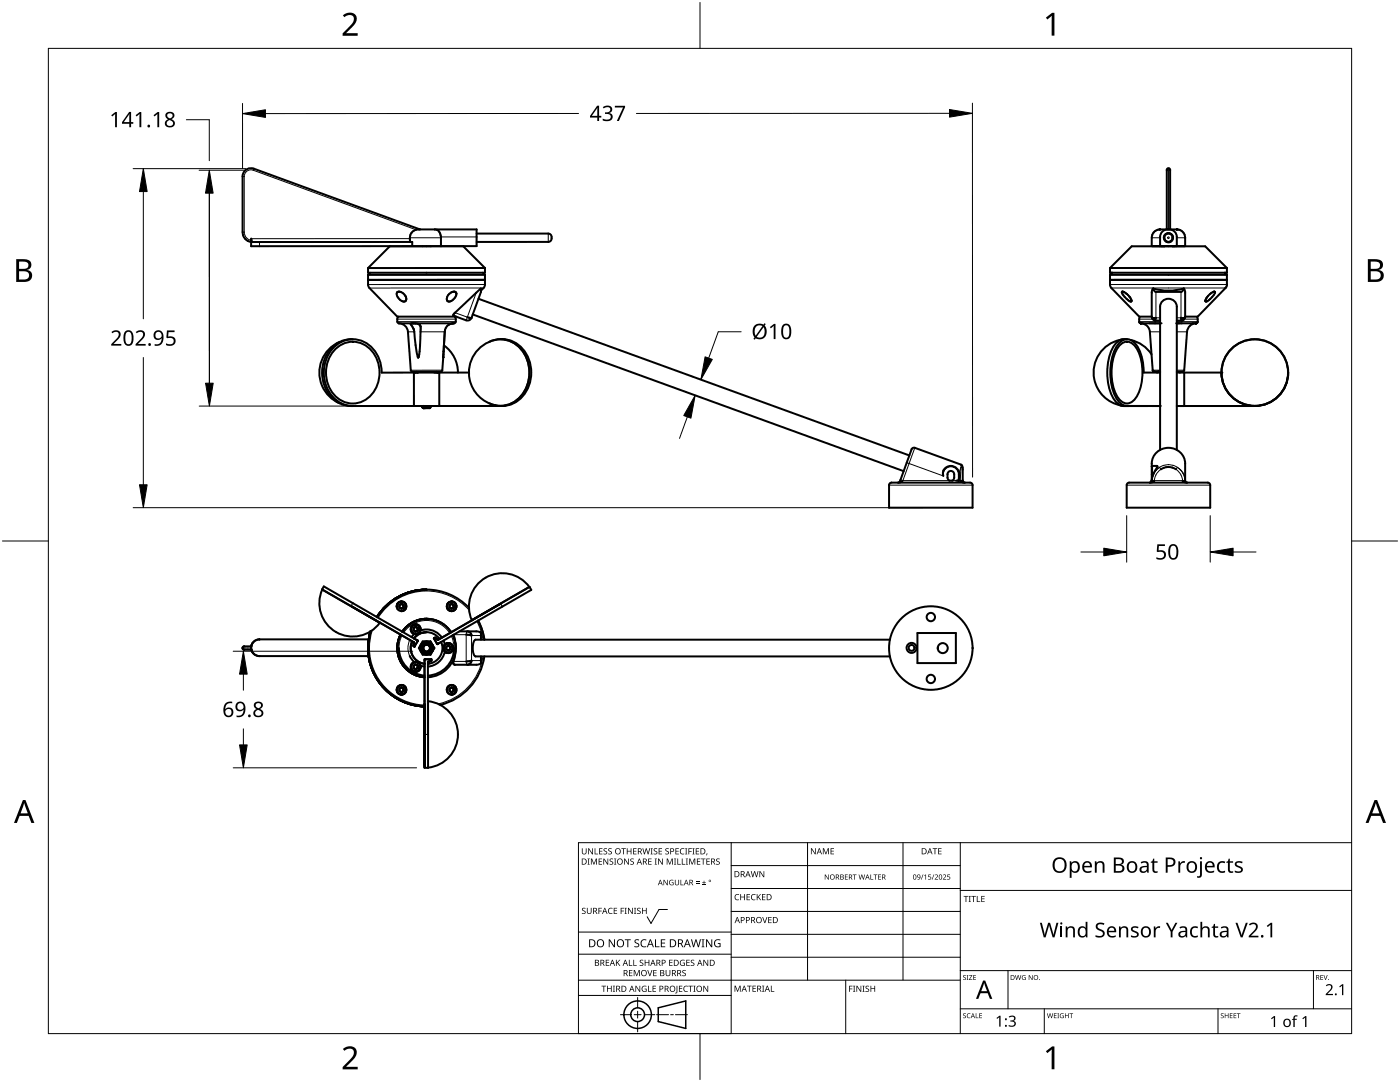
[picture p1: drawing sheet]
<svg xmlns="http://www.w3.org/2000/svg" width="279mm" height="216mm" viewBox="0 0 279 216" stroke-linecap="round" stroke-linejoin="round" font-family="sans-serif">
<g fill="none" stroke="#000" stroke-width=".4">
<path d="M73.5 54.9v1.9l.1 .5 5.7 5.9h11.7M73.9 54.4l-.4 .5M77.8 49.1l-4.3 4.4M79.3 58.3a1.33 1.33 0 0 1 1.3 .4 1.33 1.33 0 0 1 .3 1.4 1.45 1.45 0 0 1-1.6-1.8zM81.1 59.7h.1M81.9 48.3a1.83 1.83 0 0 1 1.1-2.5h12.1v3.3h-12.8v-.8h-31.9l-.2-.1-.1-.6v1.5h42.4l4.3 4.4M83.8 45.8l-33.2-12.1a1.67 1.67 0 0 0-2.2 1.5v11.1a2 2 0 0 0 1.7 2M83.8 45.8h.1M84.3 49.1h.1M86 49.1h.1M86.8 45.8a1.46 1.46 0 0 1 1.2 1.6v1.7M89.7 58.6a.81 .81 0 0 1 1.4-.1 1.6 1.6 0 0 1-1.8 1.6v-.1a1.02 1.02 0 0 1 .4-1.4z"/>
<path d="M95.1 46.6h14.3a.85 .85 0 0 1 .7 .8 .85 .85 0 0 1-.7 .9h-14.3M95.5 59.6l86 31.3M96.4 54.4l.4 .4M96.8 53.5v.9h-23.3v-.9M96.8 53.5h-23.3M96.8 54.8v2a1.56 1.56 0 0 1-.8 1.2M96.8 54.8l-23.3 .1M96.8 55.8l-23.3 .1M221.5 54.8v2l.4 .7M221.5 54.8h23.4M221.5 53.5l4.4-4.4h7.3h7.3l4.4 4.4M221.5 54.4h.4l-.4 .4"/>
<path d="M221.5 53.5h23.4M221.5 53.5v.9M221.8 57.5l5.6 5.7h2.5M223.9 58.3l.2 .5 .8 .9 .7 .5 .2-.2M223.9 58.3h.1M223.9 58.3h.4l.7 .5 .6 .7 .2 .5M230 46.9l-.1 2.2M230.1 57.6v.1M230.1 57.7h.1M230.1 57.6h.1M230.2 57.6h-.1M230.2 57.6l-.3 .3v.5v5"/>
<path d="M230.2 57.6h.1M231.5 45.8l-.9 .3-.6 .8M231.5 45.8h.1M231.5 49.1v-1.8a1.68 1.68 0 0 1 1.7-1.5 1.68 1.68 0 0 1 1.7 1.5v1.8M231.5 49.1h3.4M231.5 49.1h-1.6h2.5M231.8 49.1h.1M232.4 47.4h.1M232.9 45.8v-11.9a.33 .33 0 0 1 .3-.3 .33 .33 0 0 1 .3 .3v11.9M232.9 45.8h-1.4M233.1 45.8h.2M233.5 45.8h1.3"/>
<path d="M234 47.4a.83 .83 0 0 1-.8 .9 .83 .83 0 0 1-.8-.9M234 47.4h.1M234.1 47.4a.92 .92 0 0 0-.9-.9 .92 .92 0 0 0-.9 .9M234.6 49.1h.1M234.9 45.8h.1M234.9 49.1h1.6h-2.5M234.9 45.8a1.66 1.66 0 0 1 1.6 1.6M236.3 57.6l.2 .8v5M236.3 57.6l-.3 .5-.3 .1h-5l-.5-.5M236.3 57.6a11 11 0 0 1-6.1 0M236.5 47.4v1.7M236.5 47.4v.1"/>
<path d="M240.6 60h.1M242.5 58.3a2.7 2.7 0 0 1-1.9 1.8v-.1M242.5 58.3v-.1a2.41 2.41 0 0 0-1.9 1.8M242.5 58.3h.1M244.5 57.5h.1M244.6 57.5l-5.6 5.7h-2.5M244.9 54.8v2.1l-.4 .6M244.9 54.4h-23.4M244.9 53.5v.9M244.9 55.8h-23.4M244.9 54.4h-.5l.5 .4M66.6 70a5 5 0 0 1 8.5 1.5 6.3 6.3 0 0 1-3.8 8.9 5.5 5.5 0 0 1-6.2-5 6.8 6.8 0 0 1 1.5-5.4z"/>
<path d="M67.8 68.2a6.7 6.7 0 0 0-4.1 6.2 6.7 6.7 0 0 0 4.1 6.1M79.5 63.2l-.2 .3v.7l.3 .3M79.6 64.5a1.83 1.83 0 0 1 1.8 1.7l.6 7.7 .2 .2h5.9l.2-.2 .2-2.6M82 64.6l.6 1.3 .4 3.6 .4 1.8M82 64.6l1-.1 .7 .2M82 64.6h.1M82.6 74.3v6.7M82.8 74.3h.1M82.9 74.3h.4M83.1 74.2l-.2 .1M83.4 71.3h.1M83.5 71.3h.1"/>
<path d="M83.7 64.7h.1M83.7 64.7l.2 .5M83.9 65.2h.1M83.9 65.2v1.6a12.4 12.4 0 0 1-.4 4.5M87.2 74.2l.3 .1M87.3 74.3h.1M87.3 74.3h-.6M87.7 74.3v6.7M88.5 71.3h.1M88.5 71.2v.1M88.5 70.1v1.1M88.6 69.1l-.1 1"/>
<path d="M88.7 69a6.7 6.7 0 0 1 2.7 5.3M90.3 64.5a1.72 1.72 0 0 0-1.5 1.7l-.2 2.9M90.3 64.5h.1M90.4 64.5h-.1M90.5 64.5h-.1M90.6 64.5h-.1M90.6 64.5h-11M90.7 63.2l.2 .3 .1 .7-.4 .3M90.7 62.5l5.3-4.9v.6l-1.9 5.2a.83 .83 0 0 1-1.1 .5l-2.5-.9v-.2zM91 63.2h.1M93.3 63.3l.8 .1M93.6 74.3l-17.4 .1a6.3 6.3 0 0 0-5.8-6.7 6.3 6.3 0 0 0-5.8 6.7 6.3 6.3 0 0 0 5.8 6.6"/>
<path d="M94.3 62.7l86 31.3M95.5 69.6a5.7 5.7 0 0 1 5.7-1.7 5.7 5.7 0 0 1 4.1 4.3 6.8 6.8 0 0 1-4.5 8.7 6.6 6.6 0 0 1-6.6-3.8 6.6 6.6 0 0 1 1.3-7.5zM97.6 68.2a5.4 5.4 0 0 1 7.4 3.1 7.1 7.1 0 0 1-3.3 9.4 5.1 5.1 0 0 1-4.1-.2M99.9 67.7a6 6 0 0 1 6 5.6 6.6 6.6 0 0 1-4.7 7.6l-31.1 .1a6.3 6.3 0 0 1-5.8-6.6 6.2 6.2 0 0 1 6.1-6.7M223.4 69a1.86 1.86 0 0 1 3.1 0 10 10 0 0 1 0 10.7 1.86 1.86 0 0 1-3.1 0 10 10 0 0 1 0-10.7zM224.1 67.7a6.7 6.7 0 0 0-5.8 6.5 6.7 6.7 0 0 0 5.4 6.7M224.9 67.7a2.99 2.99 0 0 0-3.1 2.3 11.2 11.2 0 0 0 .8 10.1l1.1 .8 .6 .1M225.7 67.8a6.7 6.7 0 0 1 4.1 2.9M225.8 60h.1M227.5 63.3l-.1 .9 .2 .3M227.7 64.5h.1M227.7 64.5h.3"/>
<path d="M227.7 64.5a1.83 1.83 0 0 1 1.8 1.7l.5 7.7M229.9 63.4h.1M229.9 63.4l.3 .4 .3 .1M229.9 63.4h.8l-.2 .5M230 73.9h.1M230 73.9l.3 .3M230.3 74.2h.1M230.4 74.2h1.1h-.5h.1M230.4 74.2h.7M230.5 64h1M230.5 64h.1M231.2 74l-.3 .3"/>
<path d="M231.5 74.3h-3.2a9.9 9.9 0 0 0-1.7-5.7 2.01 2.01 0 0 0-3.4 0 10.9 10.9 0 0 0 0 11.5l1.1 .8 .6 .1M231.5 64.5h-2.1M231.8 64.5h-4.1M234.7 64.5h4M234.9 74.3h1.4M234.9 74.2h.5M234.9 64.5h.5M234.9 64h1M235.4 74.3h.1M235.8 64h.1M236 63.9h-.2M236 63.9h.1"/>
<path d="M236.3 74.3v6.7h-1.4M236.3 74.3h7.5M236.5 63.4l-.5 .1a.2 .2 0 0 0-.3 0 .2 .2 0 0 0 .1 .3v.1M236.5 63.4l-.5 .5M236.5 63.4h.1M238.7 64.5h.1M238.7 64.5a1.83 1.83 0 0 0-1.8 1.7l-.6 7.7a.93 .93 0 0 1-1.1 .3M238.9 63.3l.1 .9M239 64.2h.1M239 64.2l-.2 .3M243.8 74.3a6.7 6.7 0 0 0 6.6 6.7M257.1 74.3a6.7 6.7 0 0 1-6.7 6.7"/>
<path d="M257.1 74.3h.1M84.3 81.3l.1 .1M84.3 81.3h.1M84.4 81.3h-.1M84.4 81.3h.5M84.4 81.4h.1M84.5 81.2l-.2 .1M84.5 81v.2M84.5 81.2h.1M84.5 81l-.2 .1 .4-.1M84.9 81.3l-.5 .1M85.1 81.3h.7l-1.3 .1"/>
<path d="M85.6 81.3h.2l-1.3 .1M85.7 81.1l-1.2 .1M85.8 81l-1.3 .2M85.9 81.4h-1.4M85.9 81.4h.1M86 81.2l-1.1 .1M86 81.2l-1.6 .1M86 81.2h.1M177.7 96.4h16.1l.3 .4v4.5h-16.7v-4.5zM188.3 95a1.64 1.64 0 0 1 1.6-2.1 1.64 1.64 0 0 1 1.5 2.1l-.1 .9M189.3 94.2a.67 .67 0 0 1 .7-.2 .67 .67 0 0 1 .4 .6v.7l-.1 .5-.2 .1h-.6l-.2-.1a1.54 1.54 0 0 1 0-1.6zM190.8 95.9h.5"/>
<path d="M191.3 95.9h.1M191.6 95.9l.3 .3 .6 .1-.4-.4v-2.4l-.2-.7-9.6-3.5-.4 .4-2.3 6.3-.4 .3 .9-.3M223.5 80.9l.7 .1h7.3M225.1 96.4h16.2l.2 .4v4.5h-16.6v-4.5zM229.9 95.9v-3.4a3.3 3.3 0 0 1 3.3-3.1 3.3 3.3 0 0 1 3.3 3.1v3.4l.4 .4-.6-.1-.3-.3M229.9 95.9l-.1 .2-.3 .2 .6-.1 .3-.3M229.9 93.1l.1-.1h.9v.3a6.1 6.1 0 0 0-1 2.5v.1M229.9 95.9h.1M230 81h.1M231.3 81h-1.3h1.3M231.5 89.8v-28.6a1.67 1.67 0 0 1 1.7-1.6 1.67 1.67 0 0 1 1.7 1.6v28.6M234.7 93.6a2.68 2.68 0 0 0-3 0"/>
<path d="M235.4 81h15M235.4 81h.1M64.3 117.6l.3-.6 18.8 10.8M64.3 117.6l11.5 6.7M64.3 117.6a6.7 6.7 0 0 0 2.8 8.5 6.7 6.7 0 0 0 8.7-1.8M85.1 117.6h.1M85.1 117.6a11.7 11.7 0 0 0-9.9 5.5 11.7 11.7 0 0 1 18.4-1.8M95.4 116.5a6.7 6.7 0 0 1 10.2 .6l-11.4 6.6a6.7 6.7 0 0 1 1.2-7.2zM105.7 117.1l.3 .6-18.7 10.8-.7-1.1 .2-.2M48.7 129a.33 .33 0 0 0-.3 .3 .33 .33 0 0 0 .3 .3M48.7 129h1.4M48.7 129.6h1.5"/>
<path d="M50.1 129l.1 .6M50.1 129h.1M50.2 129.6h.1M50.2 129.6l.1 .3a1.7 1.7 0 0 0 1.5 1M51.8 127.6a1.67 1.67 0 0 0-1.7 1.4M51.8 127.6h21.8M51.8 130.9h21.8M51.8 127.6a1.67 1.67 0 0 0-1.7 1.6 1.67 1.67 0 0 0 1.7 1.7M73.9 126a11.7 11.7 0 0 0 10.8 15M73.9 126a11.7 11.7 0 0 0 10.8 15 11.7 11.7 0 0 1-10.8-15zM75.8 124.3l-5.7-3.4 12.5 7.3M75.8 124.3h.1"/>
<path d="M79.6 129.3a5.5 5.5 0 0 0 5.1 5.5M79.7 127.1a5.8 5.8 0 0 0 4.9 8M79.7 127.1h.1M79.7 127.1l.2-.5a5.8 5.8 0 0 0 4.8 8.5M80.1 136.7a.97 .97 0 0 1 1 .9 .97 .97 0 0 1-1 1M80.1 120a.97 .97 0 0 1 1 1 .97 .97 0 0 1-1 .9M80.1 120.1a.92 .92 0 0 0-.9 .9 .92 .92 0 0 1 .9-.9 .92 .92 0 0 1 .9 .9 .92 .92 0 0 1-.9 .9M80.1 136.7a.92 .92 0 0 0-.9 .9 .92 .92 0 0 0 .9 1M80.1 120.1h.1M80.1 121.9h.1M80.1 136.7h.1M80.1 138.6h.1"/>
<path d="M80.1 136.7a.97 .97 0 0 0-.9 .9 .97 .97 0 0 0 .9 1M80.1 120a.97 .97 0 0 0-.9 1 .97 .97 0 0 0 .9 .9M80.3 121.3l-.2 .2M80.5 121.2h.1M80.5 120.7h.1M80.5 120.7v.5M80.5 137.4v.5M80.5 137.9h.1M80.5 137.4h.1M80.5 120.7l-.4-.2-.4 .2v.5l.4 .3M80.5 121.2l-.4 .3M80.5 137.4l-.4-.2-.4 .2v.5l.4 .2 .4-.2"/>
<path d="M81.8 130.9l.9 1.2M82.2 128.1h.1M82.2 128.1l.3 .1v.7l.2 .1M82.2 128.1a3.2 3.2 0 0 0 2.5 4.4M82.4 124.7a1 1 0 0 0-.4 1 1 1 0 0 0 .7 .8M82.4 124.7h.1M82.5 125.5a.42 .42 0 0 1 .7-.3 .42 .42 0 0 1 0 .7 .42 .42 0 0 1-.7-.3M82.5 125.3l.5-.2 .4 .2v.5l-.4 .2-.5-.2zM82.5 132.8l.5-.2 .4 .2v.5l-.4 .2-.5-.2zM82.6 128.9h.1M82.6 128.9l.1 .1M82.6 128.2v.7"/>
<path d="M82.6 128.2h.1M82.7 132.1a1 1 0 0 0-.7 1.1 1 1 0 0 0 1 .9M82.7 126.5l.3 .1M82.7 126.5l-.6 .6M82.7 129h.1M82.9 132.1h-.2M82.9 132.1h.1M83 132.1a1 1 0 0 1 1 1 1 1 0 0 1-1 1M83 124.6a1 1 0 0 1 1 1 1 1 0 0 1-1 1M83 124.6a.92 .92 0 0 0-1 1 .92 .92 0 0 0 1 .9 .92 .92 0 0 1-1-.9 .92 .92 0 0 1 1-1 .92 .92 0 0 1 .9 1M83 124.6h.1M83 134h.1"/>
<path d="M83 124.6l-.6 .1M83 124.6a1 1 0 0 1 .9 1.2M83 132.1l.4 .1M83 132.1h-.1M83.3 127.8v.2M83.4 127.8h.1M83.4 127.8l-.7 1.2M83.4 132.2h.1M83.4 126.5l-.4 .1M83.4 126.4v.1M83.4 126.4h.1M83.5 132.2l.4 .6"/>
<path d="M83.5 126.4h.1M83.9 133.1a.92 .92 0 0 1-.9 .9 .92 .92 0 0 1-1-.8 .92 .92 0 0 1 .8-1 .92 .92 0 0 0-.8 .9 .92 .92 0 0 0 1 .9M83.9 132.8l.8 .2M83.9 132.8v.1a1 1 0 0 1-.9 1.2M83.9 125.8l-.4 .6M83.9 125.8a3.7 3.7 0 0 1 4.3 1.4M84 128.7l-.2 .6 .2 .6M84 130a1.33 1.33 0 0 0 1.1 .6M84 128.6a1.33 1.33 0 0 1 2.3 .1 1.33 1.33 0 0 1-1.2 1.9M84.3 129.3a.83 .83 0 0 1 .8-.8 .83 .83 0 0 1 .9 .8M84.3 129.3a.83 .83 0 0 0 .8 .8M84.3 129.3l.3 .6"/>
<path d="M84.4 128h1.5l.8 1.3-.8 1.3h-1.5l-.8-1.3zM84.4 128.9l-.1 .4M84.5 129.1a.66 .66 0 0 1 1-.3 .66 .66 0 0 1 0 1 .66 .66 0 0 1-1-.2M84.5 129.1v.5M84.6 129.9h.1M84.6 129.9l.5 .2M84.6 128.9l-.1 .7M84.7 132.5h.1M84.9 131.5l-.2 .2M84.9 128.5l-.4 .4v.7M84.9 128.5a.83 .83 0 0 1 1.1 .8M84.9 128.5l-.5 .4"/>
<path d="M85 126.2l-.8 .1M85.1 130.1h.1M85.1 123.5h.1M85.1 123.5a5.8 5.8 0 0 0-4.8 2.6M85.1 123.5a5.8 5.8 0 0 1 4.9 2.7 5.8 5.8 0 0 0-9.7-.1M85.1 126.1l-1.4 .4-1.1 .9a3.2 3.2 0 0 1 5.1 0M85.1 126.1h.1M85.1 128.5l-.4 .1-.3 .3M85.2 123.5a5.8 5.8 0 0 0-4.9 2.5M85.2 128.6l-.4 .1-.3 .4M85.2 128.6h.1M85.2 128.6a.72 .72 0 0 1 .5 1.1"/>
<path d="M85.3 123.5a5.8 5.8 0 0 0-5 2.6M85.4 139.9h.1M85.4 139.9v13.3h-.7M85.4 139.9a6.7 6.7 0 0 1 6 6.6 6.7 6.7 0 0 1-6 6.7M85.5 132.4h-.1M85.5 132.1v.4M85.5 132.5h.1M85.5 132.1h.1M85.7 129.7l-.6 .4M85.7 129.7h.1M86 129.3a.83 .83 0 0 1-1.3 .7l.4 .1M86 129.3a.83 .83 0 0 1-.9 .8"/>
<path d="M86.1 131.5v.2l-.7 .3v14.5M86.1 131.8v-.3h-1.4v21.7v-13.3M86.1 131.8h.1M86.1 131.8l-.6 .3M86.7 129.3h.1M86.7 127.3h.1M86.7 127.3l-.1 .1M86.8 127.2l.6 .4M87.2 128.4l.2 .1M87.4 127.6h.1M87.4 128.5h-.1M87.4 128.5h.1"/>
<path d="M87.6 127.4l.1 .1M87.7 127.4l-.3 .2M88 128.1a3.2 3.2 0 0 1-2.5 4.4M88.5 129.3h.1M88.5 129.3l.3 .7M88.5 127.8l.3 .8M88.8 130a3.7 3.7 0 0 1-3.4 3M88.8 130l.2 .2M88.8 128.6l-.3 .7M89 130.2h.1M89 130.2l.5 .1M89 129.1l.5-.3 .4 .3v.5l-.4 .2-.5-.2z"/>
<path d="M89.5 128.3a1 1 0 0 1 1 1 1 1 0 0 1-1 1M89.5 128.3l-.7 .3M89.5 128.4a.92 .92 0 0 0-1 .9 .92 .92 0 0 0 1 .9M89.5 128.4h.1M89.7 129.7l-.2 .1M90.1 120a.97 .97 0 0 1 1 1 .97 .97 0 0 1-1 .9M90.1 136.7a.97 .97 0 0 1 1 .9 .97 .97 0 0 1-1 1M90.1 120.1a.92 .92 0 0 0-.9 .9 .92 .92 0 0 0 .9 .9M90.1 120.1h.1M90.1 121.9h.1M90.1 136.7h.1M90.1 138.6h.1"/>
<path d="M90.1 136.7a.92 .92 0 0 1 .9 .9 .92 .92 0 0 1-.9 1M90.1 136.7a.97 .97 0 0 0-.9 .9 .97 .97 0 0 0 .9 1M90.1 120a.97 .97 0 0 0-.9 .6v.4l.1 .5 .3 .3 .5 .1M90.3 121.3l-.2 .2M90.4 126.8l.5 1.5 .1 1M90.5 127l.3 .9 .2 1.4M90.5 126.6a10.2 10.2 0 0 1 0 5.8l.3 .2h4.7l.5-.2v-1.4M90.5 120.7v.5M90.5 137.4v.5M90.5 121.2h.1M90.5 120.7h.1M90.5 137.9h.1"/>
<path d="M90.5 137.4h.1M90.5 120.7l-.4-.2-.4 .2v.5l.4 .3M90.5 121.2l-.4 .3M90.5 137.4l-.4-.2-.4 .2v.5l.4 .2 .4-.2M90.6 129.3a5.5 5.5 0 0 1-5.2 5.5M91 129.3a5.8 5.8 0 0 1-5.6 5.8M91.7 126h3.3l.9 .2M93 132l1.1-.2-.3 .6-.5 .2M93.3 126l.5 .2 .3 .6-1.1-.2M94.1 123.8h.1M94.1 123.8l5.8-3.3-12.6 7.2-.6-.4M95.4 123.8l.9 2.2 .4 1.6"/>
<path d="M95.9 126.2h.1M95.9 126.2l.1 .1M96 126.3h.1M96 126.3v1.3M96.7 131a11.7 11.7 0 0 1-8.9 9.7M177.6 127.6h-82.7a2.2 2.2 0 0 0-.5 2.2 1.18 1.18 0 0 0 .5 1.2h82.7M183.1 126.3h7.7v6h-7.7zM84.7 140.4v12.3z"/>
<circle cx="233.2" cy="47.4" r=".83"/>
<circle cx="233.2" cy="47.4" r=".92"/>
<circle cx="250.4" cy="74.3" r="6.6"/>
<circle cx="250.4" cy="74.3" r="6.7"/>
<circle cx="80.1" cy="137.6" r=".92"/>
<circle cx="80.1" cy="137.6" r=".42"/>
<circle cx="80.1" cy="121" r=".42"/>
<circle cx="83" cy="133.1" r=".42"/>
<circle cx="85.1" cy="129.3" r="1.25"/>
<circle cx="85.1" cy="129.3" r="1.03"/>
<circle cx="89.5" cy="129.3" r=".92"/>
<circle cx="89.5" cy="129.3" r=".42"/>
<circle cx="90.1" cy="137.6" r=".42"/>
<circle cx="90.1" cy="121" r=".92"/>
<circle cx="90.1" cy="121" r=".42"/>
<circle cx="181.9" cy="129.3" r=".58"/>
<circle cx="181.9" cy="129.3" r="1"/>
<circle cx="185.8" cy="129.3" r="8.3"/>
<circle cx="185.8" cy="135.5" r=".83"/>
<circle cx="185.8" cy="123.1" r=".83"/>
<circle cx="188.1" cy="129.3" r="1"/>
</g>
<g fill="none" stroke="#000" stroke-width=".2">
<path d="M48.4 35.2h.3M48.7 35.2v11.1M50.5 34a1.33 1.33 0 0 0-1.8 1.2M50.5 34l32.5 11.8M50.6 33.7l-.1 .3M233.2 33.7l-.3 .3M233.2 33.7v12.1M233.2 33.7l.3 .3M48.4 46.3h.3M48.7 46.3a1.67 1.67 0 0 0 1.4 1.7M51.8 48.3v.8M81.8 47.6h-31.7"/>
<path d="M88 47.4h-6.2M95 58.4l-1.7 4.9M95.1 47.3h-7.1M95.9 57.7h.1M96.5 57.5h-22.8M96.8 56.8h-23.3M109.4 46.6v1.7M230 57.7h.2M230.7 58.2v5.2h.8M231.5 47.4h-1.6M234.9 47.4h1.6M235.7 58.2v5.2h-.8"/>
<path d="M244.6 57.5h-22.8M244.9 56.8h-23.4M82.7 66.2h-1.3M88.3 73.9h-6.3M88.8 66.2h-4.9M90.8 62.4l2.5 .9M91 64.2h-11.7M91 63.7h-11.7M93.3 63.3l-.3 .6M229.4 64.5h-1.7M230 63.7h-2.6M230.4 74.2h.7"/>
<path d="M231.5 73.9h-1.5M231.5 64.2h-4.1M231.5 66.2h-2M234.9 74.2h1.1zM234.9 66.2h2M234.9 73.9h1.4M234.9 64.2h4.1M235.4 64.5h3.3M236.4 63.7h2.6M85.8 81.3l.1 .1M177.4 96.8h16.7M179.7 95.7l.5 .2"/>
<path d="M180.2 95.9l-.1 .1h-.5M180.2 95.9h9.3M181 92.3l7.3 2.7v-.4M182.6 89.4l-2.4 6.5M188.2 94.6h.1M188.3 94.6a1.5 1.5 0 0 1 1.5-1.5 1.5 1.5 0 0 1 1.5 1.5M190.1 95.9h1.5M191.3 94.6v1.3M191.3 94.6h.1M191.6 95.9h.1M191.6 95.9h.5M191.8 93.3l-.2 2.6"/>
<path d="M191.8 93.3l-.4 1M191.8 93.3l.3 .3M191.8 92.7v.6M191.8 92.7h.1M192.1 95.9h.1M192.1 95.9h-.5M224.3 81h.6M224.9 96.8h16.6M229.9 94.6h.3M229.9 95.9h.5M230 93v2M230.4 95.9h5.6"/>
<path d="M231.4 93.3a3.5 3.5 0 0 0-1.5 2.6M231.4 93.3l.3 .3a3.1 3.1 0 0 0-1.3 2.3M231.4 93.3l-1.1 1M233.2 92.7l-.9 .1-.9 .5M233.2 92.7h.1M233.2 92.7l.9 .1 .9 .5M235 93.3a3.1 3.1 0 0 1 1.4 1.8M235 93.3l-.3 .3a3.1 3.1 0 0 1 1.3 2.3M235 93.3a3.5 3.5 0 0 1 1.5 2.6M236.4 95.1l.1 .8M236.5 95.9h-.5M250.4 81h.1"/>
<path d="M48.4 129.3h.1M48.4 129.3h1.7M48.4 129.3l.3 .3M48.7 129l-.3 .3M70.1 120.9h.1M70.4 120.3l-.3 .6M74.3 125.8a11.4 11.4 0 0 0 10.4 14.9M80.2 126.8l-.5 1.5-.1 1M80.6 126.2a5.5 5.5 0 0 1 9.2 .1M81.8 127.7a3.7 3.7 0 0 0 0 3.2M82.3 128l-.1 .1M82.6 128.1l-.1 .2"/>
<path d="M85.6 132.1h-.2M87.3 127.5l.1 .2M90.1 126.9l.3 .9 .2 1.5M90.5 132h2.5M90.5 126.6h2.5M93 132l.3 .6M93 126.6v5.4M93.3 126l-.3 .6M93.6 121.7a11.4 11.4 0 0 0-18.1 1.6M95.2 124l.7 1.8 .5 1.8M95.9 126.2l.1 .1M96 126.8h-1.9v5h1.9"/>
<path d="M96.4 131a11.4 11.4 0 0 1-9 9.5M99.9 120.5l.4 .5M99.9 120.5h.1M84.7 146.6h.7M85.4 146.5v.1"/>
<circle cx="233.2" cy="47.4" r=".17"/>
<circle cx="80.1" cy="121" r=".82"/>
<circle cx="80.1" cy="137.6" r=".82"/>
<circle cx="83" cy="133.1" r=".82"/>
<circle cx="83" cy="125.6" r=".82"/>
<circle cx="89.5" cy="129.3" r=".82"/>
<circle cx="90.1" cy="121" r=".82"/>
<circle cx="90.1" cy="137.6" r=".82"/>
</g>
<g fill="#000">
<circle cx="243.8" cy="74.3" r=".2"/>
<circle cx="231.2" cy="81" r=".2"/>
<circle cx="231.3" cy="81" r=".2"/>
<circle cx="231.5" cy="81" r=".2"/>
<circle cx="235.6" cy="81" r=".2"/>
<circle cx="235.9" cy="81" r=".2"/>
<circle cx="83.4" cy="133.3" r=".2"/>
<circle cx="83.4" cy="132.8" r=".2"/>
<circle cx="83.4" cy="125.8" r=".2"/>
<circle cx="83.4" cy="125.3" r=".2"/>
<circle cx="89.9" cy="129.1" r=".2"/>
<circle cx="89.9" cy="129.6" r=".2"/>
</g>
<path d="M9.7 9.7h260v196.5h-260z" fill="none" stroke="#000" stroke-width=".2"/>
<path d="M139.7 .5v9.2M.5 108h9.2M269.7 108h9.2M139.7 206.2v9.2" fill="none" stroke="#000" stroke-width=".2"/>
<g fill="#000">
<path d="M68.4 3.1a1.64 1.64 0 0 1 2.8 .4 2.52 2.52 0 0 1-1.2 2.2l-.9 .9h2.3v.5h-3v-.4l1.2-1.2a1.95 1.95 0 0 0 .9-2.2 1.23 1.23 0 0 0-1.8 .1zM208.7 3.5l1.3-.9h.4v4.5h-.5v-4l-.9 .8zM68.4 209.3a1.64 1.64 0 0 1 2.8 .4 2.52 2.52 0 0 1-1.2 2.2l-.9 1h2.3v.5h-3v-.5l1.2-1.2a1.95 1.95 0 0 0 .9-2.1 1.23 1.23 0 0 0-1.8 .1zM208.7 209.8l1.3-1h.4v4.6h-.5v-4l-.9 .7z"/>
<path d="M3.2 51.7h1.3a1.28 1.28 0 0 1 1.7 1.3 1.04 1.04 0 0 1-.8 .9 1.23 1.23 0 0 1 1 1.5 1.23 1.23 0 0 1-1.6 .9h-1.6zM3.8 54.1v1.7h.9a.86 .86 0 0 0 1.1-.9 .86 .86 0 0 0-1.1-.8zM3.8 52.2v1.4h.8a.78 .78 0 0 0 1.1-.7 .78 .78 0 0 0-1.1-.7z"/>
<path d="M273 51.7h1.3a1.28 1.28 0 0 1 1.7 1.3 1.04 1.04 0 0 1-.9 .9 1.23 1.23 0 0 1 1 1.5 1.23 1.23 0 0 1-1.5 .9h-1.6zM273.6 54.1v1.7h.9a.86 .86 0 0 0 1.1-.9 .86 .86 0 0 0-1.2-.8zM273.6 52.2v1.4h.8a.78 .78 0 0 0 1-.7 .78 .78 0 0 0-1.1-.7z"/>
<path d="M4.6 159.6h.5l1.8 4.6h-.6l-.6-1.4h-1.8l-.5 1.4h-.6zM4.8 160.2l-.7 2.1h1.4z"/>
<path d="M274.3 159.6h.5l1.8 4.6h-.6l-.5-1.4h-1.8l-.6 1.4h-.6zM274.6 160.2l-.7 2.1h1.4z"/>
</g>
<g fill="none" stroke="#000" stroke-width=".2">
<path d="M145.9 168.1v38.1h-30.5v-38.1h154.3M145.9 172.7h45.7M145.9 177.3h45.7M161.2 168.1v27.5M180.2 168.1v27.5M191.6 168.1v38.1M191.6 177.7h78.1M115.4 198.6h30.5M115.4 195.6h76.2M115.4 190.4h30.5M115.4 186h30.5M127.3 199v2.1"/>
<path d="M133.2 181.5h-1.7l-1.6 2.8-.7-1.4M145.9 181.9h45.7M145.9 186.4h45.7M145.9 191h45.7M168.8 195.6v10.6M191.6 193.7h78.1M201.2 193.7v7.6M262.1 193.7v7.6M123.8 202.5h2.1M126.6 202.5h1.3M127.3 201.8v1.4M127.3 203.8v2.1"/>
<path d="M128.6 202.5h2.1M131 202.5h2.4M133.8 202.5h.6M134.8 202.5h2.4M191.6 201.3h78.1M208.4 201.3v4.9M243.1 201.3v4.9"/>
</g>
<g fill="#000">
<path d="M116.1 169.3h.2v.8a.32 .32 0 0 0 .3 .3 .32 .32 0 0 0 .3-.3v-.8h.2v.8a.47 .47 0 0 1-.5 .4 .47 .47 0 0 1-.5-.5zM117.3 171.3h.4l-.1 .1v1l.1 .1h-.4l.1-.1v-1zM117.4 169.3h.2l.6 1v-1h.1v1.2h-.1l-.7-1v1h-.1zM117.9 171.3h.3l.3 1 .4-1h.2v1.2h-.1v-1l-.4 1h-.1l-.4-1v1h-.2zM118.7 169.3h.1v1h.6v.2h-.7zM119.5 171.3h.7v.1h-.6v.4h.5v.2h-.5v.4h.6v.1h-.7zM119.6 169.3h.6v.1h-.5v.4h.5v.1h-.5v.4h.5v.2h-.6zM120.5 169.4l.4-.1h.3l-.1 .1a.25 .25 0 0 0-.4-.1 .25 .25 0 0 0 0 .4 .4 .4 0 0 1 .5 .3 .4 .4 0 0 1-.3 .5 .4 .4 0 0 1-.5-.2h.2a.27 .27 0 0 0 .4-.1 .27 .27 0 0 0-.3-.3l-.2-.2zM120.4 171.3h.2l.6 1v-1h.2v1.2h-.2l-.6-1v1h-.2zM121.4 169.4l.5-.1h.2v.1a.25 .25 0 0 0-.4-.1 .25 .25 0 0 0 0 .4 .4 .4 0 0 1 .4 .3 .4 .4 0 0 1-.2 .5 .4 .4 0 0 1-.5-.2h.1a.27 .27 0 0 0 .5-.1 .27 .27 0 0 0-.4-.3l-.2-.2zM121.7 171.4l.4-.1 .3 .1-.1 .1a.25 .25 0 0 0-.4-.1 .25 .25 0 0 0 0 .4 .4 .4 0 0 1 .5 .3 .4 .4 0 0 1-.3 .5 .4 .4 0 0 1-.5-.3l.2 .1a.27 .27 0 0 0 .4-.2 .27 .27 0 0 0-.3-.3l-.2-.2zM122.5 171.3h.5l-.2 .1v1l.2 .1h-.5l.2-.1v-1z"/>
<path d="M124 169.3h.9v.1h-.4v1.1h-.1v-1.1h-.4zM124.6 171.3h.1l.7 1v-1h.1v1.2h-.2l-.6-1v1h-.1zM125.1 169.3h.1v.5h.7v-.5h.1v1.2h-.1v-.6h-.7v.6h-.1zM125.8 171.4l.5-.1 .2 .1v.1a.25 .25 0 0 0-.4-.1 .25 .25 0 0 0 0 .4 .4 .4 0 0 1 .4 .3 .4 .4 0 0 1-.2 .5 .4 .4 0 0 1-.5-.3l.1 .1a.27 .27 0 0 0 .5-.2 .27 .27 0 0 0-.4-.3l-.2-.2zM126.4 169.3h.6v.1h-.5v.4h.5v.1h-.5v.4h.5v.2h-.6zM128.2 169.3h.2l.2 1 .3-1h.2l.2 1 .3-1h.1l-.3 1.2h-.1l-.3-1.1-.3 1.1h-.2zM129.4 171.3h.6v.1h-.5v.4h.5v.2h-.5v.4h.5v.1h-.6zM129.8 169.3h.5l-.2 .1v1l.2 .1h-.5l.2-.1v-1zM130.7 171.3h.4l-.1 .1v1l.1 .1h-.4l.1-.1v-1zM130.5 169.4l.4-.1h.3l-.1 .1a.25 .25 0 0 0-.4-.1 .25 .25 0 0 0 0 .4 .4 .4 0 0 1 .5 .3 .4 .4 0 0 1-.3 .5 .4 .4 0 0 1-.5-.2h.2a.27 .27 0 0 0 .4-.1 .27 .27 0 0 0-.3-.3l-.2-.2zM131.4 169.3h.7v.1h-.5v.4h.5v.1h-.5v.4h.5v.2h-.7zM131.3 171.3h.2l.7 1-.1-1h.2v1.2h-.2l-.6-1v1h-.2z"/>
<path d="M132.4 175.6h.2l.6 .9v-.9h.1v1h-.2l-.6-.9v.9h-.1zM132.8 169.4l.4-.1h.3l-.1 .1a.25 .25 0 0 0-.3-.1 .25 .25 0 0 0 0 .4 .4 .4 0 0 1 .4 .3 .4 .4 0 0 1-.3 .5 .4 .4 0 0 1-.4-.2h.1a.27 .27 0 0 0 .5-.1 .27 .27 0 0 0-.4-.3l-.2-.2zM133.1 171.3h.2l.4 1 .4-1h.2v1.2h-.2v-1l-.4 1h-.1l-.4-1v1h-.1zM133.7 175.7l.5-.2 .2 .1v.1a.45 .45 0 0 0-.7 .4 .45 .45 0 0 0 .6 .4v-.3h-.2v-.1h.3v.5a.6 .6 0 0 1-.8-.1 .6 .6 0 0 1 .1-.8zM134.5 171.3h.4l-.1 .1v1l.1 .1h-.4l.2-.1v-1zM135.2 171.3h.1v1.1h.6v.1h-.7zM134.8 169.3h.7v.1h-.6v.4h.5v.1h-.5v.4h.6v.2h-.7zM134.7 175.6h.1v.7a.28 .28 0 0 0 .3 .2 .28 .28 0 0 0 .3-.2v-.7h.1v.7a.42 .42 0 0 1-.4 .4 .42 .42 0 0 1-.4-.4zM135.8 175.6h.1v.9h.5v.1h-.6zM136.1 171.3h.1v1.1h.6v.1h-.7zM135.8 169.4l.5-.2 .3 .1-.1 .1a.49 .49 0 0 0-.7 .5 .49 .49 0 0 0 .8 .4 .52 .52 0 0 1-.7 .1 .52 .52 0 0 1-.2-.6zM136.7 169.3h.5l-.2 .1v1l.2 .1h-.5l.2-.1v-1z"/>
<path d="M136.9 171.3h.4l-.1 .1v1l.1 .1h-.4l.1-.1v-1zM137.4 169.3h.7v.1h-.6v.4h.5v.2h-.5v.5h-.1zM137.5 171.3h.3l.3 1 .4-1h.3v1.2h-.2v-1l-.4 1h-.1l-.4-1v1h-.2zM138.2 169.3h.4l-.1 .1v1l.1 .1h-.4l.1-.1v-1zM138.9 176.2h.7v.1h-.7zM138.9 175.9h.7v.1h-.7zM138.9 169.3h.6v.1h-.5v.4h.5v.1h-.5v.4h.5v.2h-.6zM139.1 171.3h.7v.1h-.6v.4h.5v.2h-.5v.4h.6v.1h-.7zM140.1 176.5h.8v.1h-.8zM139.9 171.3h.9v.1h-.4v1.1h-.1v-1.1h-.4zM140.4 175.7h.2v.3h.3v.2h-.3v.3h-.2v-.3h-.3v-.2h.3zM141 170.3h.2l-.3 .4z"/>
<path d="M141 171.3h.7v.1h-.6v.4h.5v.2h-.5v.4h.6v.1h-.7zM143 171.4l.4-.1 .2 .1v.1a.25 .25 0 0 0-.4-.1 .25 .25 0 0 0 0 .4 .4 .4 0 0 1 .5 .3 .4 .4 0 0 1-.3 .5 .4 .4 0 0 1-.5-.3l.2 .1a.27 .27 0 0 0 .4-.2 .27 .27 0 0 0-.3-.3l-.3-.2zM146.8 178.6l.4-.2 .3 .1v.1a.49 .49 0 0 0-.7 .4 .49 .49 0 0 0 .7 .5 .52 .52 0 0 1-.7 0 .52 .52 0 0 1-.2-.6zM147.7 178.4h.2v.5h.6v-.5h.2v1.2h-.2v-.5h-.6v.5h-.2zM149 178.4h.7v.1h-.5v.4h.4v.2h-.4v.4h.5v.1h-.7zM150 178.6l.5-.2 .3 .1-.1 .1a.49 .49 0 0 0-.7 .4 .49 .49 0 0 0 .8 .5 .52 .52 0 0 1-.7 0 .52 .52 0 0 1-.2-.6zM149.8 173.8h.2l.2 1.1 .3-1.1h.2l.3 1.1 .2-1.1h.2l-.3 1.2h-.2l-.3-1-.3 1h-.1zM151 178.4h.2v.6l.5-.6h.2l-.5 .5 .5 .7h-.2l-.4-.6-.1 .6h-.2zM151.6 173.8h.1l.7 1v-1h.1v1.2h-.2l-.6-1v1h-.1zM152.1 178.4h.7v.1h-.6v.4h.5v.2h-.5v.4h.6v.1h-.7zM161.8 169.3h.2l.7 1v-1h.1v1.2h-.2l-.6-1v1h-.2zM164.2 169.3h.2l.4 .9 .4-.9h.2v1.2h-.1v-1.1l-.4 1.1h-.1l-.4-1.1v1.1h-.2z"/>
<path d="M164.6 174.5h.2l.5 .8v-.8h.1v1h-.1l-.6-.8v.8h-.1zM165.8 169.3h.6v.1h-.5v.4h.5v.1h-.5v.4h.5v.2h-.6zM168.6 174.5h.6v.1h-.4v.3h.4v.1h-.4v.4h.4v.1h-.6zM170.2 174.5h.7v.1h-.3v.9h-.1v-.9h-.3zM171.3 174.5h.2l.2 .9 .2-.9h.2l.2 .9 .2-.9h.1l-.2 1h-.2l-.2-.9-.3 .9h-.1zM173.7 174.5h.1v.9h.5v.1h-.6zM174.3 174.5h.8v.1h-.3v.9h-.1v-.9h-.4zM175.3 174.5h.5v.1h-.4v.3h.4v.1h-.4v.4h.4v.1h-.5zM184.2 174.5h.1l-.4 1h-.1zM184.4 174.7l.4-.2v1h-.1v-.9l-.2 .2zM185.3 174.5h.5v.1h-.4v.3a.34 .34 0 0 1 .4 .2 .34 .34 0 0 1-.1 .4 .34 .34 0 0 1-.5-.1 .27 .27 0 0 0 .4 .1 .27 .27 0 0 0 .1-.4 .27 .27 0 0 0-.4-.1zM186.3 174.5h.2l-.4 1h-.1z"/>
<path d="M186.1 169.3h.9v.1h-.3v1.1h-.2v-1.1h-.4zM186.5 174.6a.37 .37 0 0 1 .6 0 .37 .37 0 0 1-.2 .6l-.2 .2h.5v.1h-.7l.3-.4a.27 .27 0 0 0 .3-.3 .27 .27 0 0 0-.4-.2zM187.2 169.3h.7v.1h-.5v.4h.5v.1h-.5v.4h.5v.2h-.7zM188.2 174.6a.37 .37 0 0 1 .6 0 .37 .37 0 0 1-.3 .6l-.2 .2h.5v.1h-.6l.2-.4a.27 .27 0 0 0 .3-.3 .27 .27 0 0 0-.4-.2zM189.1 174.5h.5v.1h-.4v.3a.34 .34 0 0 1 .4 .2 .34 .34 0 0 1-.1 .4 .34 .34 0 0 1-.5-.1 .27 .27 0 0 0 .4 .1 .27 .27 0 0 0 .1-.4 .27 .27 0 0 0-.4-.1zM192.3 178.8h.9v.1h-.3v1.1h-.2v-1.1h-.4zM193.3 178.8h.5l-.2 .1v1l.2 .1h-.5l.2-.1v-1zM193.8 178.8h1v.1h-.4v1.1h-.2v-1.1h-.4zM194.9 178.8h.2v1.1h.5v.1h-.7zM195.8 178.8h.7v.1h-.5v.4h.5v.1h-.5v.5h.5v.1h-.7zM116.2 181.3l.4-.2 .3 .1-.1 .1a.25 .25 0 0 0-.4-.1 .25 .25 0 0 0 0 .4 .4 .4 0 0 1 .5 .3 .4 .4 0 0 1-.3 .5 .4 .4 0 0 1-.5-.2h.2a.27 .27 0 0 0 .4-.1 .27 .27 0 0 0-.3-.3l-.2-.2zM117.1 181.1h.2v.8a.32 .32 0 0 0 .3 .3 .32 .32 0 0 0 .3-.3v-.8h.2v.8a.47 .47 0 0 1-.5 .5 .47 .47 0 0 1-.5-.5z"/>
<path d="M119.4 181.1h.7v.2h-.5v.4h.5v.1h-.5v.6h-.2zM120 196.7h1v.1h-.4v1.1h-.2v-1.1h-.4zM120.9 191.5h.7v.1h-.6v.4h.5v.2h-.5v.4h.6v.1h-.7zM121.5 181.3l.4-.2 .4 .1-.1 .1a.49 .49 0 0 0-.7 .5 .49 .49 0 0 0 .7 .4 .52 .52 0 0 1-.6 .1 .52 .52 0 0 1-.3-.6zM121.1 196.7h.2v.5h.6v-.5h.2v1.2h-.2v-.6h-.6v.6h-.2zM121.5 187.4h.2l.9 1.3v-1.3h.1v1.6h-.2l-.8-1.3v1.3h-.2zM122.3 196.7h.4l-.1 .1v1l.1 .1h-.4l.2-.1v-1zM122.5 181.1h.7v.2h-.6v.4h.5v.1h-.5v.4h.6v.2h-.7zM122.9 191.5h.2v.6l.5-.6h.2l-.5 .5 .5 .7h-.2l-.4-.6-.1 .6h-.2zM123.9 181.1h.6v.2h-.5v.4h.5v.1h-.5v.6h-.1zM124.7 181.1h.4l-.2 .2v.9l.2 .2h-.4l.1-.2v-.9zM124.7 187.4h1.2v.2h-.5v1.4h-.2v-1.4h-.5z"/>
<path d="M125.5 191.5h.2v1.1h.5v.1h-.7zM125.5 193.6h.7v.1h-.5v.4h.5v.1h-.5v.4h.5v.2h-.7zM125.3 181.1h.2l.7 1.1-.1-1.1h.2v1.3h-.2l-.6-1v1h-.2zM126.4 191.5h.1v1.1h.6v.1h-.7zM126.5 181.1h.5l-.2 .2v.9l.2 .2h-.5l.2-.2v-.9zM126.5 193.6h.2l.4 1 .4-1h.2v1.2h-.2v-1.1l-.4 1.1h-.1l-.4-1.1v1.1h-.1zM126.7 187.6l.3-.2 .6 .1-.2 .1a.33 .33 0 0 0-.6 .2 .33 .33 0 0 0 .4 .4 .47 .47 0 0 1 .4 .6 .47 .47 0 0 1-.7 .2h-.3v-.2h.2a.35 .35 0 0 0 .6-.2 .35 .35 0 0 0-.5-.4l-.3-.2zM126.8 196.7h.2l.6 1v-1h.2v1.2h-.2l-.7-1 .1 1h-.2zM127.2 181.3l.4-.2 .3 .1-.1 .1a.25 .25 0 0 0-.4-.1 .25 .25 0 0 0 0 .4 .4 .4 0 0 1 .5 .3 .4 .4 0 0 1-.3 .5 .4 .4 0 0 1-.5-.2h.2a.27 .27 0 0 0 .4-.1 .27 .27 0 0 0-.3-.3l-.2-.2zM127.7 191.6l.4-.1 .3 .1-.1 .1a.25 .25 0 0 0-.3-.1 .25 .25 0 0 0 0 .4 .4 .4 0 0 1 .4 .3 .4 .4 0 0 1-.3 .5 .4 .4 0 0 1-.4-.3l.1 .1a.27 .27 0 0 0 .5-.2 .27 .27 0 0 0-.4-.3l-.2-.2zM128 187.6l.6-.2 .4 .1-.1 .2a.63 .63 0 0 0-.9 .5 .63 .63 0 0 0 1 .6v.2a.83 .83 0 0 1-1.1-.3 .83 .83 0 0 1 .1-1.1zM128.2 196.8l.6-.1 .2 .1v.1a.5 .5 0 0 0-.8 .4 .5 .5 0 0 0 .7 .5v-.4h-.3v-.1h.4v.6a.66 .66 0 0 1-.8-.2 .66 .66 0 0 1 0-.9z"/>
<path d="M128.1 181.1h.2v.6h.6v-.6h.2v1.3h-.2v-.6h-.6v.6h-.2zM129.2 193.6h.1l.4 1 .3-1h.2l-.4 1.2h-.2zM129.3 196.7h.2v1.1h.5v.1h-.7zM128.7 191.5h.1v.5h.6v-.5h.2v1.2h-.2v-.5h-.6v.5h-.1zM130.7 187.4h.2v1.4h.7v.2h-.9zM130.2 196.7h.7v.1h-.5v.4h.5v.1h-.5v.5h.5v.1h-.7zM130.4 193.6h.6v.1h-.5v.4h.5v.1h-.5v.4h.5v.2h-.6zM131.9 187.4h.9v.2h-.7v.5h.6v.2h-.6v.5h.7v.2h-.9zM132.8 193.6h.2v.7a.32 .32 0 0 0 .3 .4 .32 .32 0 0 0 .3-.4v-.7h.2v.7a.47 .47 0 0 1-.5 .5 .47 .47 0 0 1-.5-.5zM133.5 191.5h.7v.1h-.5v.4h.5v.2h-.5v.4h.5v.1h-.7zM135 196.7h.2v1.3l-.1 .2h-.3l-.1-.1 .3-.2zM135.5 196.7h.7v.1h-.5v.4h.4v.1h-.4v.5h.5v.1h-.7z"/>
<path d="M135.8 191.7l.5-.2 .4 .1-.1 .1a.5 .5 0 0 0-.8 .4 .5 .5 0 0 0 .7 .5v-.4h-.2v-.1h.4v.6a.66 .66 0 0 1-.9-.1 .66 .66 0 0 1 0-.9zM136.2 193.7l.4-.2 .3 .1-.1 .1a.25 .25 0 0 0-.4-.1 .25 .25 0 0 0 0 .4 .4 .4 0 0 1 .5 .3 .4 .4 0 0 1-.3 .5 .4 .4 0 0 1-.5-.2h.2a.27 .27 0 0 0 .5-.1 .27 .27 0 0 0-.4-.3l-.2-.2zM136.5 196.8l.5-.1 .3 .1-.1 .1a.49 .49 0 0 0-.7 .4 .49 .49 0 0 0 .8 .4 .52 .52 0 0 1-.7 .1 .52 .52 0 0 1-.2-.6zM137 191.5h.6v.1h-.5v.4h.5v.2h-.5v.4h.5v.1h-.6zM137.4 196.7h.9v.1h-.4v1.1h-.1v-1.1h-.4zM137.9 191.6l.4-.1 .3 .1-.1 .1a.25 .25 0 0 0-.4-.1 .25 .25 0 0 0 0 .4 .4 .4 0 0 1 .5 .3 .4 .4 0 0 1-.3 .5 .4 .4 0 0 1-.5-.3l.2 .1a.27 .27 0 0 0 .4-.2 .27 .27 0 0 0-.3-.3l-.2-.2zM138.4 196.7h.4l-.1 .1v1l.1 .1h-.4l.1-.1v-1zM137.9 187.4h.2l.3 1.4 .4-1.4h.2l.4 1.4 .3-1.4h.2l-.4 1.6h-.2l-.4-1.3-.4 1.3h-.2zM140 187.4h.6l-.2 .2v1.3l.2 .1h-.6l.2-.1v-1.3zM140.4 196.7h.1l.7 1v-1h.1v1.2h-.1l-.7-1v1h-.1zM140.4 191.5h.2l.6 1v-1h.1v1.2h-.1l-.7-1v1h-.1zM140.9 187.4h.2l.9 1.3v-1.3h.1v1.6h-.2l-.8-1.3v1.3h-.2z"/>
<path d="M142.7 187.6l.7-.2 .4 .1-.1 .2a.65 .65 0 0 0-1 .5 .65 .65 0 0 0 .9 .6v-.4h-.3v-.2h.5v.7a.86 .86 0 0 1-1.1-.1 .86 .86 0 0 1 0-1.2zM146.6 196.7h.2l.4 1 .4-1h.2v1.2h-.1v-1.1l-.4 1.1h-.2l-.4-1.1v1.1h-.1zM149.1 196.7h.9v.1h-.4v1.1h-.1v-1.1h-.4zM150.2 196.7h.7v.1h-.6v.4h.5v.1h-.5v.5h.6v.1h-.7zM152.1 183h.2l.3 1 .4-1h.1l-.4 1.2h-.1zM152.1 196.7h.4l-.1 .1v1l.1 .1h-.4l.1-.1v-1zM153.8 196.7h.2v1.1h.5v.1h-.7zM153.3 183h.7v.1h-.5v.4h.5v.1h-.5v.5h.5v.1h-.7zM169.5 196.7h.6v.1h-.5v.5h.5v.1h-.5v.5h-.1zM170.2 196.7h.5l-.2 .1v1l.2 .1h-.5l.2-.1v-1zM170.9 196.7h.2l.6 1v-1h.2v1.2h-.2l-.6-1v1h-.2zM172.1 196.7h.5l-.2 .1v1l.2 .1h-.5l.2-.1v-1z"/>
<path d="M172.8 196.8l.4-.1h.2v.2a.25 .25 0 0 0-.4-.1 .25 .25 0 0 0 0 .4 .4 .4 0 0 1 .5 .3 .4 .4 0 0 1-.3 .4 .4 .4 0 0 1-.5-.2l.2 .1a.27 .27 0 0 0 .4-.2 .27 .27 0 0 0-.3-.3l-.3-.2zM173.7 196.7h.2v.5h.6v-.5h.2v1.2h-.2v-.6h-.6v.6h-.2zM192.2 194.7l.4-.1h.2l-.1 .1a.24 .24 0 0 0-.3 0 .24 .24 0 0 0-.1 .3 .24 .24 0 0 0 .4 .1 .31 .31 0 0 1 0 .4 .31 .31 0 0 1-.5-.1 .24 .24 0 0 0 .3 .1 .24 .24 0 0 0 .1-.3l-.4-.3zM192.9 194.6h.4l-.1 .1v.7l.1 .1h-.4l.1-.1v-.7zM193.4 194.6h.6l-.5 .8h.6v.1h-.7l.5-.8h-.5zM194.2 194.6h.6v.1h-.4v.3h.4v.1h-.4v.3h.4v.1h-.6zM202.6 194.6h.1l.2 .8 .2-.8h.2l.2 .8 .2-.8h.1l-.2 .9h-.2l-.2-.8-.2 .8h-.2zM204 194.7l.4-.1h.3l-.1 .1a.4 .4 0 0 0-.6 .4 .4 .4 0 0 0 .6 .3v-.3l-.2-.1h.3v.5a.53 .53 0 0 1-.7-.1 .53 .53 0 0 1 0-.7zM205.3 194.6h.1l.6 .8v-.8h.1v.9h-.2l-.5-.8v.8h-.1zM207.5 184.1h.4l.6 2.5 .7-2.5h.4l.7 2.5 .5-2.5h.4l-.8 2.9h-.3l-.7-2.4-.7 2.4h-.4zM212.7 184.9h.3v.3a.83 .83 0 0 1 .9-.3 .83 .83 0 0 1 .6 .7v1.4h-.3v-1.4a.59 .59 0 0 0-.7-.5 .59 .59 0 0 0-.5 .8v1.1h-.3zM218.8 184.4a1.38 1.38 0 0 1 1.6-.1l-.1 .3-.4-.2a.52 .52 0 0 0-.7 .1 .52 .52 0 0 0 0 .7l.4 .2a.9 .9 0 0 1 .9 1.1 .9 .9 0 0 1-1.3 .6l-.6-.2v-.3a1.03 1.03 0 0 0 1.5-.2 1.04 1.04 0 0 0-1-.9 .77 .77 0 0 1-.3-1.1z"/>
<path d="M223.3 184.9h.3l.1 .3a.83 .83 0 0 1 .9-.3 .83 .83 0 0 1 .6 .7v1.4h-.4v-1.4a.59 .59 0 0 0-.7-.5 .59 .59 0 0 0-.4 .8v1.1h-.4zM225.8 185.1a1.29 1.29 0 0 1 1.4-.1l-.1 .2-.5-.1a.35 .35 0 0 0-.5 .2 .35 .35 0 0 0 .3 .4l.2 .1a.66 .66 0 0 1 .7 .8 .66 .66 0 0 1-.9 .5l-.7-.2v-.3l.7 .2 .4-.1 .1-.4-.5-.3a.65 .65 0 0 1-.6-.9zM230.3 184.9h.3v.4l.4-.4 .5-.1v.4h-.5l-.3 .3-.1 1.5h-.3zM232.7 184.1h.4l.7 1.5 .8-1.5h.4l-1 1.8v1.1h-.4v-1.1zM237.8 185.1l.4-.2 .5-.1 .4 .1-.1 .3a.8 .8 0 0 0-1.2 .7 .8 .8 0 0 0 1.1 .8l.2-.1v.4a1.12 1.12 0 0 1-1.4-.3 1.12 1.12 0 0 1-.1-1.4zM239.6 183.9h.3v1.3a.84 .84 0 0 1 .9-.3 .84 .84 0 0 1 .6 .7v1.4h-.3v-1.4a.59 .59 0 0 0-.8-.5 .59 .59 0 0 0-.4 .8v1.1h-.3zM242.3 184.4h.2v.5h.6v.2h-.6v1.3l.2 .4 .4-.1v.3a.67 .67 0 0 1-1-.6v-1.3h-.3v-.1l.3-.2zM246.6 184.1h.4l.8 2.5 .8-2.5h.4l-1 2.9h-.4zM249.3 184.4a.97 .97 0 0 1 1.1-.3 .97 .97 0 0 1 .6 1l-.3 .5-1 1.1h1.4v.3h-1.9v-.3l1.1-1a.7 .7 0 0 0 .4-.7 .7 .7 0 0 0-.4-.6l-.9 .3zM252.8 184.7l.8-.6h.3v2.9h-.4l.1-2.5-.6 .5zM263.5 194.6h.6v.1h-.5v.3h.4v.1h-.4v.3h.5v.1h-.6zM264.1 194.6h.2l.2 .8 .3-.8h.2l-.4 .9h-.1z"/>
<path d="M264.6 196.6a.76 .76 0 0 1 1.2 0 .76 .76 0 0 1-.3 1.2l-.6 .5h1.1v.3h-1.4v-.3l.8-.8a.52 .52 0 0 0 .2-.8 .52 .52 0 0 0-.9 .1zM267.3 196.8l.6-.4h.2v2.2h-.3v-1.9l-.4 .3zM192.2 202.3l.4-.1h.2l-.1 .1a.24 .24 0 0 0-.3 0 .24 .24 0 0 0-.1 .3 .24 .24 0 0 0 .4 .1 .31 .31 0 0 1 0 .5 .31 .31 0 0 1-.5-.2 .24 .24 0 0 0 .3 .1 .24 .24 0 0 0 .1-.3l-.4-.2zM193.1 202.3l.3-.1h.3l-.1 .1a.39 .39 0 0 0-.5 .4 .39 .39 0 0 0 .5 .3 .46 .46 0 0 1-.6 0 .46 .46 0 0 1 .1-.7zM194.7 202.2h.1v.8h.5v.2h-.6zM195.4 202.2h.6v.1h-.4v.3h.4v.1h-.4v.4h.4v.1h-.6zM198.9 203.1l.6-.4h.2v2.2h-.3v-1.9l-.4 .3zM201.3 202.9a.73 .73 0 0 1 .9-.3 .73 .73 0 0 1 .4 .8l-.4 .3a.62 .62 0 0 1 .5 .8 .62 .62 0 0 1-.8 .4l-.6-.1v-.3l.3 .1a.49 .49 0 0 0 .7 0 .49 .49 0 0 0 0-.7l-.7-.1v-.2a.46 .46 0 0 0 .7 0 .46 .46 0 0 0-.1-.7h-.3l-.5 .2zM209 202.2h.1l.2 .8 .2-.8h.1l.3 .8 .2-.8h.1l-.3 1h-.1l-.2-.9-.3 .9h-.1zM210.3 202.2h.6v.1h-.4v.3h.3v.1h-.3v.4h.4v.1h-.6zM211 202.2h.4l-.2 .1v.8l.2 .1h-.4l.1-.1v-.8zM211.6 202.3l.7-.1-.1 .1a.4 .4 0 0 0-.6 .4 .4 .4 0 0 0 .6 .3v-.2l-.2-.2h.3v.5a.53 .53 0 0 1-.7-.1 .53 .53 0 0 1 0-.7z"/>
<path d="M212.5 202.2h.2v.4h.5v-.4h.1v1h-.1v-.5h-.5v.5h-.2zM213.4 202.2h.8v.1h-.3v.9h-.2v-.9h-.3zM243.7 202.3l.3-.1h.2v.1a.24 .24 0 0 0-.3 0 .24 .24 0 0 0-.1 .3 .24 .24 0 0 0 .3 .1 .31 .31 0 0 1 0 .5 .31 .31 0 0 1-.5-.2 .24 .24 0 0 0 .4 .1 .24 .24 0 0 0 0-.3l-.3-.2zM244.4 202.2h.2v.4h.5v-.4h.1v1h-.1v-.5h-.5v.5h-.2zM245.4 202.2h.6v.1h-.4v.3h.4v.1h-.4v.4h.4v.1h-.6zM246.2 202.2h.5v.1h-.4v.3h.4v.1h-.4v.4h.4v.1h-.5zM246.8 202.2h.8v.1h-.3v.9h-.2v-.9h-.3zM253.7 203.2l.6-.5h.2v2.2h-.3v-1.9l-.4 .4zM258.2 202.7l.3-.1h.5l-.1 .3-.4-.1-.1 .2v.3h.4v.2h-.4v1.4h-.3v-1.4h-.3l.3-.2zM259.9 203.2l.6-.5h.2v2.2h-.2v-1.9l-.5 .4z"/>
<path d="M116.1 171.3h.4a.61 .61 0 0 1 .6 .6 .61 .61 0 0 1-.6 .6h-.4zM116.3 171.4v1h.1a.48 .48 0 0 0 .5-.5 .48 .48 0 0 0-.4-.5z"/>
<path d="M122.7 169.9a.61 .61 0 0 1 1.2 0 .61 .61 0 0 1-1.2 0zM122.9 169.9a.45 .45 0 0 0 .9 0 .45 .45 0 0 0-.9 0z"/>
<path d="M123.1 171.9a.61 .61 0 0 1 1.2 0 .61 .61 0 0 1-1.2 0zM123.3 171.9a.45 .45 0 0 0 .9 0 .45 .45 0 0 0-.9 0z"/>
<path d="M127.3 169.3h.3a.35 .35 0 0 1 .5 .2 .35 .35 0 0 1-.3 .4l.4 .6h-.2l-.3-.5h-.3v.5h-.1zM127.4 169.4v.4h.2a.23 .23 0 0 0 .3-.2 .23 .23 0 0 0-.3-.2z"/>
<path d="M127.5 171.3h.2l.4 1.2h-.1l-.2-.4h-.4l-.2 .4h-.1zM127.6 171.5l-.2 .5h.4z"/>
<path d="M128.3 171.3h.3a.35 .35 0 0 1 .5 .2 .35 .35 0 0 1-.3 .5l.4 .5h-.2l-.3-.5h-.2v.5h-.2zM128.5 171.4v.5h.1a.23 .23 0 0 0 .3-.2 .23 .23 0 0 0-.3-.3z"/>
<path d="M131.7 175.5h.1l.5 1.1h-.2l-.1-.3h-.4l-.2 .3h-.1zM131.8 175.7l-.2 .5h.3z"/>
<path d="M133.8 169.3h.3a.41 .41 0 0 1 .4 .5 .41 .41 0 0 1-.6 .2v.5h-.1zM133.9 169.4v.5a.29 .29 0 0 0 .5-.3 .29 .29 0 0 0-.5-.2z"/>
<path d="M136.9 175.5h.1l.4 1.1h-.1l-.1-.3h-.5l-.1 .3h-.1zM137 175.7l-.2 .5h.3z"/>
<path d="M137.6 175.6h.3a.31 .31 0 0 1 .4 .2 .31 .31 0 0 1-.2 .4l.3 .4h-.2l-.3-.4h-.2v.4h-.1zM137.7 175.7v.4h.2a.21 .21 0 0 0 .2-.2 .21 .21 0 0 0-.2-.2z"/>
<path d="M139.8 169.3h.4a.61 .61 0 0 1 .6 .6 .61 .61 0 0 1-.7 .6h-.3zM140 169.4v.9h.1a.48 .48 0 0 0 .5-.4 .48 .48 0 0 0-.4-.5z"/>
<path d="M141.4 175.8a.25 .25 0 0 1 .5 0 .25 .25 0 0 1-.5 0zM141.5 175.8a.15 .15 0 0 0 .3 0 .15 .15 0 0 0-.3 0z"/>
<path d="M141.9 171.3h.4a.35 .35 0 0 1 .4 .2 .35 .35 0 0 1-.2 .5l.3 .5h-.2l-.3-.5h-.2v.5h-.2zM142.1 171.4v.5h.2a.23 .23 0 0 0 .2-.2 .23 .23 0 0 0-.3-.3z"/>
<path d="M146.6 173.8h.4a.61 .61 0 0 1 .6 .6 .61 .61 0 0 1-.7 .6h-.3zM146.7 174v.9h.2a.48 .48 0 0 0 .5-.5 .48 .48 0 0 0-.5-.4z"/>
<path d="M147.8 173.8h.4a.35 .35 0 0 1 .4 .3 .35 .35 0 0 1-.2 .4l.3 .5h-.2l-.3-.5h-.2v.5h-.2zM148 174v.4h.2a.23 .23 0 0 0 .3-.2 .23 .23 0 0 0-.3-.2z"/>
<path d="M149.2 173.8h.1l.5 1.2h-.1l-.2-.3h-.5l-.1 .3h-.2zM149.3 174l-.2 .5h.4z"/>
<path d="M153 178.4h.4a.61 .61 0 0 1 .6 .6 .61 .61 0 0 1-.6 .6h-.4zM153.2 178.5v1h.1a.48 .48 0 0 0 .5-.5 .48 .48 0 0 0-.4-.5z"/>
<path d="M163.4 169.2h.2l.5 1.3h-.2l-.2-.4h-.4l-.2 .4h-.1zM163.5 169.4l-.2 .6h.4z"/>
<path d="M165.6 175a.51 .51 0 0 1 1 0 .51 .51 0 0 1-1 0zM165.8 175a.38 .38 0 0 0 .7 0 .38 .38 0 0 0-.7 0z"/>
<path d="M166.8 174.5h.3a.29 .29 0 0 1 .3 .2 .29 .29 0 0 1-.1 .4l.2 .4h-.1l-.3-.4h-.2v.4h-.1zM166.9 174.6v.4h.2a.2 .2 0 0 0 .2-.2 .2 .2 0 0 0-.2-.2z"/>
<path d="M167.7 174.5h.3a.26 .26 0 0 1 .4 .1 .26 .26 0 0 1-.2 .4 .28 .28 0 0 1 .2 .3 .28 .28 0 0 1-.3 .2h-.4zM167.8 175v.4h.2a.19 .19 0 0 0 .3-.2 .19 .19 0 0 0-.3-.2zM167.8 174.6v.3h.2a.17 .17 0 0 0 .2-.1 .17 .17 0 0 0-.2-.2z"/>
<path d="M169.4 174.5h.3a.29 .29 0 0 1 .4 .2 .29 .29 0 0 1-.2 .4l.2 .4h-.1l-.3-.4h-.2v.4h-.1zM169.5 174.6v.4h.2a.2 .2 0 0 0 .2-.2 .2 .2 0 0 0-.2-.2z"/>
<path d="M173.1 174.5h.1l.4 1h-.2l-.1-.3h-.4l-.1 .3h-.1zM173.1 174.6l-.1 .5h.3z"/>
<path d="M176.1 174.5h.2a.29 .29 0 0 1 .4 .2 .29 .29 0 0 1-.2 .4l.3 .4h-.2l-.2-.4h-.2v.4h-.1zM176.2 174.6v.4h.1a.2 .2 0 0 0 .3-.2 .2 .2 0 0 0-.3-.2z"/>
<path d="M182.3 174.6h.4l.2 .5a.38 .38 0 0 1-.5 .4 .38 .38 0 0 1-.2-.6zM182.4 174.6v.1a.39 .39 0 0 0-.1 .4 .39 .39 0 0 0 .4 .3 .4 .4 0 0 0 .1-.5 .4 .4 0 0 0-.4-.3z"/>
<path d="M183.1 174.6a.49 .49 0 0 1 .6 .3 .49 .49 0 0 1-.3 .6h-.3v-.1h.3l.2-.4a.32 .32 0 0 1-.5 0 .32 .32 0 0 1 0-.4zM183.1 174.8a.25 .25 0 0 0 .5 0 .25 .25 0 0 0-.5 0z"/>
<path d="M184 169.3h.3a.61 .61 0 0 1 .6 .6 .61 .61 0 0 1-.6 .6h-.3zM184.1 169.4v.9h.2a.48 .48 0 0 0 .5-.4 .48 .48 0 0 0-.5-.5z"/>
<path d="M185.5 169.2h.1l.5 1.3h-.1l-.2-.4h-.5l-.1 .4h-.2zM185.6 169.4l-.2 .6h.4z"/>
<path d="M187.5 174.6h.4l.1 .5a.38 .38 0 0 1-.4 .4 .38 .38 0 0 1-.2-.6zM187.6 174.6l-.1 .1a.39 .39 0 0 0-.1 .4 .39 .39 0 0 0 .4 .3 .4 .4 0 0 0 .2-.5 .4 .4 0 0 0-.4-.3z"/>
<path d="M118.4 181.1h.3a.35 .35 0 0 1 .4 .3 .35 .35 0 0 1-.2 .4l.3 .6h-.1l-.3-.5h-.3v.5h-.1zM118.5 181.3v.4h.2a.23 .23 0 0 0 .3-.2 .23 .23 0 0 0-.3-.2z"/>
<path d="M118.7 191.5h.4a.31 .31 0 0 1 .4 .2 .31 .31 0 0 1-.2 .4 .33 .33 0 0 1 .3 .4 .33 .33 0 0 1-.4 .2h-.5zM118.9 192.2v.4h.2a.23 .23 0 0 0 .3-.2 .23 .23 0 0 0-.3-.2zM118.9 191.6v.4h.2a.21 .21 0 0 0 .3-.2 .21 .21 0 0 0-.3-.2z"/>
<path d="M117.6 187.4h.5a.79 .79 0 0 1 .7 .8 .79 .79 0 0 1-.8 .8h-.4zM117.8 187.6v1.2h.2a.62 .62 0 0 0 .6-.6 .62 .62 0 0 0-.6-.6z"/>
<path d="M119.8 191.5h.4a.35 .35 0 0 1 .4 .3 .35 .35 0 0 1-.2 .4l.3 .5h-.2l-.3-.5h-.2v.5h-.2zM120 191.6v.5h.2a.23 .23 0 0 0 .3-.2 .23 .23 0 0 0-.3-.3z"/>
<path d="M119.3 187.6a.77 .77 0 0 1 1.1 .1 .77 .77 0 0 1-.2 1.1 .77 .77 0 0 1-1-.2l-.1-.6zM119.5 187.7a.63 .63 0 0 0-.2 .8 .63 .63 0 0 0 .8 .3 .63 .63 0 0 0 .2-.9 .63 .63 0 0 0-.8-.2z"/>
<path d="M120.6 181.1h.2l.4 1.3h-.1l-.2-.4h-.4l-.2 .4h-.1zM120.7 181.3l-.2 .6h.4z"/>
<path d="M122.1 191.5h.2l.5 1.2h-.2l-.1-.3h-.5l-.2 .3h-.1zM122.2 191.7l-.2 .5h.4z"/>
<path d="M123 196.7h.3a.35 .35 0 0 1 .4 .2 .35 .35 0 0 1-.2 .5l.3 .5h-.1l-.3-.5h-.3v.5h-.1zM123.1 196.8v.5h.2a.23 .23 0 0 0 .3-.3 .23 .23 0 0 0-.3-.2z"/>
<path d="M123.3 187.6a.77 .77 0 0 1 1.1 .1 .77 .77 0 0 1-.2 1.1 .77 .77 0 0 1-1.1-.2v-.6zM123.5 187.7a.63 .63 0 0 0-.2 .8 .63 .63 0 0 0 .8 .3 .63 .63 0 0 0 .2-.9 .63 .63 0 0 0-.8-.2z"/>
<path d="M124.5 193.6h.3a.35 .35 0 0 1 .4 .2 .35 .35 0 0 1-.2 .4l.3 .6h-.1l-.3-.5h-.3v.5h-.1zM124.6 193.7v.4h.2a.23 .23 0 0 0 .3-.2 .23 .23 0 0 0-.3-.2z"/>
<path d="M124 196.7h.4a.61 .61 0 0 1 .6 .6 .61 .61 0 0 1-.6 .6h-.4zM124.2 196.8v1h.2a.48 .48 0 0 0 .5-.5 .48 .48 0 0 0-.5-.5z"/>
<path d="M124.7 191.5h.2l.4 1.2h-.1l-.2-.3h-.4l-.2 .3h-.1zM124.8 191.7l-.2 .5h.4z"/>
<path d="M126 196.7h.2l.4 1.2h-.1l-.2-.4h-.4l-.2 .4h-.1zM126.1 196.8l-.2 .6h.4z"/>
<path d="M127.9 194.2a.61 .61 0 0 1 1.2 0 .61 .61 0 0 1-1.2 0zM128.1 194.2a.45 .45 0 0 0 .9 0 .45 .45 0 0 0-.9 0z"/>
<path d="M129.7 187.4h.2l.6 1.6h-.2l-.2-.5h-.6l-.2 .5h-.2zM129.8 187.6l-.3 .7h.5z"/>
<path d="M130.2 191.5h.2l.4 1.2h-.1l-.2-.3h-.4l-.2 .3h-.1zM130.3 191.7l-.2 .5h.4z"/>
<path d="M131 191.5h.3a.35 .35 0 0 1 .5 .3 .35 .35 0 0 1-.3 .4l.4 .5h-.2l-.3-.5h-.2v.5h-.2zM131.2 191.6v.5h.1a.23 .23 0 0 0 .3-.2 .23 .23 0 0 0-.3-.3z"/>
<path d="M131.8 193.6h.3a.31 .31 0 0 1 .4 .1 .31 .31 0 0 1-.2 .4 .33 .33 0 0 1 .3 .4 .33 .33 0 0 1-.4 .3h-.4zM131.9 194.2v.4h.3a.23 .23 0 0 0 .2-.2 .23 .23 0 0 0-.3-.2zM131.9 193.7v.4h.2a.21 .21 0 0 0 .3-.2 .21 .21 0 0 0-.3-.2z"/>
<path d="M131.6 196.7h.3a.41 .41 0 0 1 .5 .5 .41 .41 0 0 1-.6 .2v.5h-.2zM131.8 196.8v.5a.29 .29 0 0 0 .4-.2 .29 .29 0 0 0-.4-.3z"/>
<path d="M132.6 196.7h.4a.35 .35 0 0 1 .4 .2 .35 .35 0 0 1-.2 .5l.3 .5h-.2l-.3-.5h-.2v.5h-.2zM132.8 196.8v.5h.2a.23 .23 0 0 0 .3-.3 .23 .23 0 0 0-.3-.2z"/>
<path d="M132.1 191.5h.3a.41 .41 0 0 1 .4 .5 .41 .41 0 0 1-.6 .3v.4h-.1zM132.2 191.6v.5a.29 .29 0 0 0 .5-.2 .29 .29 0 0 0-.5-.3z"/>
<path d="M134.1 193.6h.3a.35 .35 0 0 1 .5 .2 .35 .35 0 0 1-.3 .4l.4 .6h-.2l-.3-.5h-.2v.5h-.2zM134.3 193.7v.4h.1a.23 .23 0 0 0 .3-.2 .23 .23 0 0 0-.3-.2z"/>
<path d="M133.6 197.3a.61 .61 0 0 1 1.2 0 .61 .61 0 0 1-1.2 0zM133.8 197.3a.45 .45 0 0 0 .9 0 .45 .45 0 0 0-.9 0z"/>
<path d="M133.7 187.4h.5a.79 .79 0 0 1 .7 .8 .79 .79 0 0 1-.8 .8h-.4zM133.9 187.6v1.2h.2a.62 .62 0 0 0 .6-.6 .62 .62 0 0 0-.6-.6z"/>
<path d="M135.2 193.6h.3a.35 .35 0 0 1 .4 .2 .35 .35 0 0 1-.2 .4l.3 .6h-.2l-.2-.5h-.3v.5h-.1zM135.3 193.7v.4h.2a.23 .23 0 0 0 .3-.2 .23 .23 0 0 0-.3-.2z"/>
<path d="M134.5 191.5h.4a.61 .61 0 0 1 .6 .6 .61 .61 0 0 1-.7 .6h-.3zM134.6 191.6v1h.2a.48 .48 0 0 0 .5-.5 .48 .48 0 0 0-.5-.5z"/>
<path d="M135.3 187.4h.4a.45 .45 0 0 1 .6 .3 .45 .45 0 0 1-.3 .6l.4 .7h-.2l-.4-.6h-.3v.6h-.2zM135.5 187.6v.6h.2a.3 .3 0 0 0 .4-.3 .3 .3 0 0 0-.4-.3z"/>
<path d="M137.1 187.4h.2l.6 1.6h-.2l-.2-.5h-.7l-.1 .5h-.2zM137.2 187.6l-.3 .7h.5z"/>
<path d="M139.6 191.5h.1l.5 1.2h-.2l-.1-.3h-.5l-.1 .3h-.2zM139.7 191.7l-.2 .5h.4z"/>
<path d="M138.9 197.3a.61 .61 0 0 1 1.2 0 .61 .61 0 0 1-1.2 0zM139.1 197.3a.45 .45 0 0 0 .9 0 .45 .45 0 0 0-.9 0z"/>
<path d="M141.7 191.5h.3a.61 .61 0 0 1 .6 .6 .61 .61 0 0 1-.6 .6h-.3zM141.8 191.6v1h.2a.48 .48 0 0 0 .5-.5 .48 .48 0 0 0-.5-.5z"/>
<path d="M147.1 183h.1l.5 1.2h-.2l-.1-.4h-.5l-.2 .4h-.1zM147.1 183.1l-.2 .6h.4z"/>
<path d="M147.8 183h.4a.41 .41 0 0 1 .4 .5 .41 .41 0 0 1-.6 .2v.5h-.2zM148 183.1v.5a.29 .29 0 0 0 .5-.2 .29 .29 0 0 0-.5-.3z"/>
<path d="M148.5 196.7h.1l.5 1.2h-.2l-.1-.4h-.5l-.2 .4h-.1zM148.5 196.8l-.2 .6h.4z"/>
<path d="M148.9 183h.3a.41 .41 0 0 1 .4 .5 .41 .41 0 0 1-.6 .2v.5h-.1zM149 183.1v.5a.29 .29 0 0 0 .5-.2 .29 .29 0 0 0-.5-.3z"/>
<path d="M149.9 183h.3a.35 .35 0 0 1 .5 .2 .35 .35 0 0 1-.3 .5l.4 .5h-.2l-.3-.5h-.2v.5h-.2zM150.1 183.1v.5h.1a.23 .23 0 0 0 .3-.3 .23 .23 0 0 0-.3-.2z"/>
<path d="M151.1 196.7h.4a.35 .35 0 0 1 .4 .2 .35 .35 0 0 1-.2 .5l.3 .5h-.2l-.3-.5h-.2v.5h-.2zM151.3 196.8v.5h.2a.23 .23 0 0 0 .2-.3 .23 .23 0 0 0-.2-.2z"/>
<path d="M150.8 183.6a.61 .61 0 0 1 1.2 0 .61 .61 0 0 1-1.2 0zM151.1 183.6a.45 .45 0 0 0 .9 0 .45 .45 0 0 0-.9 0z"/>
<path d="M153.1 196.7h.1l.5 1.2h-.2l-.1-.4h-.5l-.2 .4h-.1zM153.1 196.8l-.2 .6h.4z"/>
<path d="M154.3 183h.3a.61 .61 0 0 1 .6 .6 .61 .61 0 0 1-.6 .6h-.3zM154.4 183.1v1h.2a.48 .48 0 0 0 .5-.5 .48 .48 0 0 0-.5-.5z"/>
<path d="M196.2 195.7h.4l1.4 3.6h-.4l-.5-1.1h-1.4l-.5 1.1h-.4zM196.4 196.1l-.6 1.7h1.2z"/>
<path d="M201.7 194.6h.3a.49 .49 0 0 1 .5 .5 .49 .49 0 0 1-.5 .4h-.3zM201.8 194.7v.7h.4l.1-.2v-.3z"/>
<path d="M206.2 195.1a.5 .5 0 0 1 1 0 .5 .5 0 0 1-1 0zM206.4 195.1a.36 .36 0 0 0 .7 0 .36 .36 0 0 0-.7 0z"/>
<path d="M215.4 185l.7-.2 .6 .3v-1.2h.3v3.1h-.3v-.2a.96 .96 0 0 1-1.3 .1 .96 .96 0 0 1-.3-1.2zM215.7 185.2a.85 .85 0 0 0-.3 1 .85 .85 0 0 0 .9 .5 1.01 1.01 0 0 0-.1-1.6z"/>
<path d="M221.2 185.1a.94 .94 0 0 1 1.1-.2 .94 .94 0 0 1 .5 1.1h-1.5a.83 .83 0 0 0 .5 .8 .83 .83 0 0 0 .9-.2v.3a1.19 1.19 0 0 1-1.6-.2 1.19 1.19 0 0 1 .1-1.6zM221.4 185.3l-.1 .4h1.1a.54 .54 0 0 0-.3-.5 .54 .54 0 0 0-.7 .1z"/>
<path d="M227.9 185.1a1.08 1.08 0 0 1 1.6 .1 1.08 1.08 0 0 1-.2 1.6 1.08 1.08 0 0 1-1.5-.3 1.47 1.47 0 0 1 .1-1.4zM228.3 185.2a.85 .85 0 0 0-.3 1 .85 .85 0 0 0 1 .5 .82 .82 0 0 0 .3-1 .82 .82 0 0 0-1-.5z"/>
<path d="M235.4 185a.9 .9 0 0 1 .9-.2 .9 .9 0 0 1 .6 .8v1.4h-.2l-.1-.3a.71 .71 0 0 1-1.1 .3 .71 .71 0 0 1 .1-1.1l1-.2a.51 .51 0 0 0-.2-.5 .51 .51 0 0 0-.6 0l-.3 .1zM235.6 186.2a.47 .47 0 0 0 .2 .6 .47 .47 0 0 0 .7-.3l.1-.5z"/>
<path d="M243.6 185a.9 .9 0 0 1 1-.2 .9 .9 0 0 1 .6 .8v1.4h-.3l-.1-.3a.71 .71 0 0 1-1.1 .3 .71 .71 0 0 1 .1-1.1l1-.2a.51 .51 0 0 0-.2-.5 .51 .51 0 0 0-.6 0l-.2 .1zM243.9 186.2a.47 .47 0 0 0 .2 .6 .47 .47 0 0 0 .6-.3l.1-.5z"/>
<path d="M262.7 194.6h.2a.28 .28 0 0 1 .4 .1 .28 .28 0 0 1-.2 .4l.3 .4h-.2l-.2-.4h-.2v.4h-.1zM262.8 194.7v.3h.1a.19 .19 0 0 0 .3-.2 .19 .19 0 0 0-.3-.1z"/>
<path d="M194.1 202.2l.5 1-.3-.3h-.3l-.3 .3zM194.2 202.3l-.2 .4h.3z"/>
<path d="M256.3 203.5a.81 .81 0 0 1 1.2 .1 .81 .81 0 0 1-.2 1.1 .81 .81 0 0 1-1.1-.2l-.1-.6zM256.6 203.6a.6 .6 0 0 0-.2 .8 .6 .6 0 0 0 .8 .2l.1-.2a.56 .56 0 0 0 0-.7 .56 .56 0 0 0-.7-.1z"/>
<circle cx="207.5" cy="195.5" r=".09"/>
<circle cx="211.8" cy="184.3" r=".22"/>
<circle cx="251.9" cy="186.8" r=".26"/>
<circle cx="265.1" cy="195.5" r=".09"/>
<circle cx="266.6" cy="198.4" r=".2"/>
<circle cx="200.8" cy="204.7" r=".2"/>
<circle cx="200.8" cy="203.4" r=".2"/>
</g>
<g fill="none" stroke="#000" stroke-width=".3">
<path d="M131.4 201.1l5.5-1.4v5.5l-5.5-1.4z"/>
<circle cx="127.3" cy="202.5" r="1.37"/>
<circle cx="127.3" cy="202.5" r="2.74"/>
</g>
<path d="M211.8 184.9v2.1" fill="none" stroke="#000" stroke-width=".36"/>
<g fill="none" stroke="#000" stroke-width=".2">
<path d="M26.6 33.7h22.5M28.6 38.2v25.4M37.2 23.9h4.6v8.2M41.8 38.5v38M48.4 20.6v13M48.9 34h-9.2M115.5 22.6l-62.5 .1M189.5 22.6h-62.5M194.1 20.6v74.6M28.6 71.3v25.4M136.8 78.2l.4 .1M138 75.1l.4 .1"/>
<path d="M147.9 66.2h-4.6l-3.4 9.6M86.1 81h-46.3M137.2 83.2l-1.6 4.3M26.6 101.3h157.6M215.7 110.1h4.6M224.9 102.9v9.3M241.5 102.9v9.3M246.1 110.1h4.6M46.5 129.9h35.9M48.6 134.5v3.2M46.5 153.2h36.6M48.6 145.4v3.2"/>
</g>
<path d="M28.6 33.7l.8 4.5h-1.6zM41.8 34l.7 4.5h-1.5zM48.4 22.7l4.6-.8v1.5zM189.5 21.9l4.6 .7-4.6 .8zM41 76.5h1.6l-.8 4.5zM140.7 71.2l1.5 .5-2.3 4.1zM27.8 96.7h1.6l-.8 4.6zM138.7 78.9l-.8 4.5-1.4-.5zM220.3 109.4l4.6 .7-4.6 .8zM241.5 110.1l4.6-.7v1.5zM48.6 129.9l.7 4.6h-1.5zM47.8 148.6h1.5l-.7 4.6z" fill="#000" stroke="#000" stroke-width=".2"/>
<g fill="#000">
<path d="M22.2 23l.8-.7h.3v3.1h-.3v-2.7l-.6 .5zM27.1 23l.8-.7h.3v3.1h-.4v-2.7l-.5 .5zM30.6 23l.9-.7h.3v3.1h-.4v-2.7l-.6 .5zM120.3 21.4a1.06 1.06 0 0 1 1.1-.4 1.06 1.06 0 0 1 .8 1l-.2 .3-.4 .2a.82 .82 0 0 1 .7 .9 .82 .82 0 0 1-.9 .8l-1.1-.2v-.3a1.08 1.08 0 0 0 1.6-.3 .62 .62 0 0 0-.9-.7h-.3v-.3a.7 .7 0 0 0 .8 0 .7 .7 0 0 0 .3-.7 .89 .89 0 0 0-1.3-.1zM122.7 21.1h2v.3l-1.2 2.7h-.4l1.2-2.7h-1.6zM22.2 66.2a1.01 1.01 0 0 1 1.2-.3 1.01 1.01 0 0 1 .7 1l-.3 .6-1.1 1.1h1.5v.4h-2v-.3l1.1-1.2a.72 .72 0 0 0 .4-.6 .72 .72 0 0 0-.4-.7l-.9 .3zM27.1 66.2a1.01 1.01 0 0 1 1.2-.3 1.01 1.01 0 0 1 .6 1l-.2 .6-1.2 1.1h1.6v.4h-2v-.3l1.1-1.2a.72 .72 0 0 0 .4-.6 .72 .72 0 0 0-.5-.7l-.8 .3zM33.3 65.9h1.5v.4h-1.2v.9a1.02 1.02 0 0 1 1.5 .8 1.02 1.02 0 0 1-1.4 1l-.6-.2v-.3a.88 .88 0 0 0 1 .2 .88 .88 0 0 0 .6-.8 .85 .85 0 0 0-1.3-.4l-.2-.1zM153.6 65.3l.9-.7h.3v3.1h-.4v-2.7l-.6 .5zM231 108.6h1.5v.4h-1.2l-.1 .8a1.02 1.02 0 0 1 1.5 .9 1.02 1.02 0 0 1-1.4 1l-.5-.2v-.3a.88 .88 0 0 0 .9 .2 .88 .88 0 0 0 .6-.8 .85 .85 0 0 0-1.3-.4l-.1-.2zM218.5 171.9h.3l.1 .3a.87 .87 0 0 1 .9-.3 .87 .87 0 0 1 .6 .8v1.4h-.3v-1.4a.61 .61 0 0 0-.8-.6 .61 .61 0 0 0-.4 .9v1.1h-.4zM230.1 171.3h.3v.6h.6v.3h-.6v1.3l.2 .4 .4-.1v.3a.69 .69 0 0 1-1-.6v-1.3h-.3v-.2l.3-.2z"/>
<path d="M235.2 171.9h.3v.4l.4-.4 .6-.1v.4h-.5a.73 .73 0 0 0-.5 .7v1.2h-.3zM239.5 171.9h.4v2.6a.65 .65 0 0 1-1 .6v-.3h.4l.2-.2zM243.1 172.1l.5-.2 .5-.1 .4 .1-.1 .4a.83 .83 0 0 0-1.2 .7 .83 .83 0 0 0 1.1 .8l.2-.1v.4a1.14 1.14 0 0 1-1.4-.2 1.14 1.14 0 0 1-.2-1.4zM245.2 171.3h.2v.6h.7v.3h-.7v1.3l.2 .4 .5-.1v.3a.69 .69 0 0 1-1-.6v-1.3h-.4v-.2l.4-.2zM246.5 172.1a1.34 1.34 0 0 1 1.5-.1l-.1 .3-.5-.2a.37 .37 0 0 0-.6 .2 .37 .37 0 0 0 .4 .5h.2a.69 .69 0 0 1 .6 .8 .69 .69 0 0 1-.9 .6l-.7-.2v-.3l.7 .2 .5-.2v-.3l-.5-.3a.68 .68 0 0 1-.6-1z"/>
<path d="M25.8 22.3h.4v2.1h.4v.3h-.4v.7h-.4v-.7h-1.5v-.3zM25.8 22.7l-1.1 1.7h1.1z"/>
<path d="M33.1 22.6a.88 .88 0 0 1 1.2-.3 .88 .88 0 0 1 .4 1.1l-.5 .4a.87 .87 0 0 1 .7 1.1 .87 .87 0 0 1-1.2 .5 .82 .82 0 0 1-.8-.7 .82 .82 0 0 1 .6-.9l-.2-.2a.75 .75 0 0 1-.2-1zM33.3 24.6a.6 .6 0 0 0 1.2 0 .6 .6 0 0 0-1.2 0zM33.4 23.1a.51 .51 0 0 0 1 0 .51 .51 0 0 0-1 0z"/>
<path d="M119.2 21.1h.4v2h.4v.4h-.4v.6h-.4v-.6h-1.5v-.4zM119.2 21.5l-1.1 1.6h1.1z"/>
<path d="M25 66.1a1.05 1.05 0 0 1 1.3 0 1.05 1.05 0 0 1 .3 1.2 1.31 1.31 0 0 1-1 1.7 1.22 1.22 0 0 1-1-1.5l.1-.9zM25.2 66.4a1.88 1.88 0 0 0 .3 2.3 .71 .71 0 0 0 .8-.9 1.17 1.17 0 0 0-.7-1.6z"/>
<path d="M30.9 66.2a1.11 1.11 0 0 1 1.4-.1 1.11 1.11 0 0 1 .3 1.3 1.38 1.38 0 0 1-1.7 1.6v-.3a1.01 1.01 0 0 0 1-.2 1.01 1.01 0 0 0 .3-1 .94 .94 0 0 1-1.4 .1 .94 .94 0 0 1 .1-1.4zM31 66.9a.66 .66 0 0 0 1.3 0 .66 .66 0 0 0-1.3 0z"/>
<path d="M150.6 65l.8-.4 1 .2 .2-.3 .2 .2-.2 .3a1.58 1.58 0 0 1 .3 1.9 1.58 1.58 0 0 1-1.9 .7l-.2-.1-.2 .3-.2-.2 .2-.3a2.01 2.01 0 0 1 0-2.3zM152.4 65.3l-1.4 1.9a1.08 1.08 0 0 0 1.3-.1 1.08 1.08 0 0 0 .3-1.2zM150.9 65.2a1.68 1.68 0 0 0-.1 1.8l1.4-1.9-.7-.2z"/>
<path d="M156.3 64.8a1.05 1.05 0 0 1 1.2 0 1.05 1.05 0 0 1 .4 1.2 1.3 1.3 0 0 1-1 1.7 1.22 1.22 0 0 1-1-1.6l.1-.8zM156.5 65.1a1.88 1.88 0 0 0 .3 2.3 .71 .71 0 0 0 .7-1 1.17 1.17 0 0 0-.6-1.5z"/>
<path d="M233.5 108.8a1.05 1.05 0 0 1 1.3 0 1.05 1.05 0 0 1 .4 1.1 1.31 1.31 0 0 1-1 1.8 1.22 1.22 0 0 1-1.1-1.6l.1-.8zM233.8 109a1.88 1.88 0 0 0 .2 2.4 .71 .71 0 0 0 .8-1 1.17 1.17 0 0 0-.6-1.5z"/>
<path d="M50.8 140.3a.88 .88 0 0 1 1.1-.3 .88 .88 0 0 1 .4 1.1l-.4 .4a.87 .87 0 0 1 .6 1.1 .87 .87 0 0 1-1.2 .5 .82 .82 0 0 1-.7-.7 .82 .82 0 0 1 .6-.9l-.1-.1a.77 .77 0 0 1-.3-1.1zM50.9 142.3a.6 .6 0 0 0 1.2 0 .6 .6 0 0 0-1.2 0zM51 140.8a.55 .55 0 0 0 1.1 0 .55 .55 0 0 0-1.1 0z"/>
<path d="M45 140.3l.5-.2 .5-.1h.3v.3a1.03 1.03 0 0 0-1.3 1.2 .96 .96 0 0 1 1.5 .1 .96 .96 0 0 1-.5 1.4 1.14 1.14 0 0 1-1.2-.2 1.14 1.14 0 0 1-.2-1.2l.1-.8zM44.9 142.1a.66 .66 0 0 0 1.3 0 .66 .66 0 0 0-1.3 0z"/>
<path d="M47.2 140.3a1.11 1.11 0 0 1 1.4-.1 1.11 1.11 0 0 1 .4 1.3 1.38 1.38 0 0 1-1.8 1.6v-.3a1.01 1.01 0 0 0 1.1-.2 1.01 1.01 0 0 0 .3-1 .94 .94 0 0 1-1.4 .1 .94 .94 0 0 1 0-1.4zM47.3 141a.66 .66 0 0 0 1.3 0 .66 .66 0 0 0-1.3 0z"/>
<path d="M210.4 171.5a1.48 1.48 0 0 1 1.9-.2 1.48 1.48 0 0 1 .5 1.8 1.45 1.45 0 0 1-1.9 1 1.45 1.45 0 0 1-.8-2zM210.8 171.6a1.36 1.36 0 0 0 .4 2.2 1.27 1.27 0 0 0 1.3-.8 1.27 1.27 0 0 0-.4-1.4l-.7-.2z"/>
<path d="M213.5 171.9h.3v.3a.95 .95 0 0 1 1.2-.3 .95 .95 0 0 1 .5 1.1 .97 .97 0 0 1-.5 1.1 .97 .97 0 0 1-1.2-.2l.1 1.3h-.4zM214 172.3l-.1 .4a.73 .73 0 0 0 .1 .9 .73 .73 0 0 0 .9 .1 .88 .88 0 0 0 .2-1 .88 .88 0 0 0-.9-.5z"/>
<path d="M216.2 172.1a.98 .98 0 0 1 1.3-.2 .98 .98 0 0 1 .4 1.2h-1.5a.87 .87 0 0 0 .5 .8 .87 .87 0 0 0 .9-.2v.3a1.24 1.24 0 0 1-1.6-.2 1.24 1.24 0 0 1 0-1.7zM216.6 172.3l-.2 .5h1.1a.57 .57 0 0 0-.3-.6 .57 .57 0 0 0-.6 .1z"/>
<path d="M222.3 171.1h.8a.81 .81 0 0 1 1 .2 .81 .81 0 0 1 .1 1l-.5 .2a.83 .83 0 0 1 .7 1 .83 .83 0 0 1-1 .6h-1.1zM222.7 172.7v1.1h.6a.57 .57 0 0 0 .7-.6 .57 .57 0 0 0-.8-.5zM222.7 171.4v1h.5a.52 .52 0 0 0 .7-.5 .52 .52 0 0 0-.7-.5z"/>
<path d="M225.1 172.1a1.13 1.13 0 0 1 1.7 .1 1.13 1.13 0 0 1-.2 1.6 1.13 1.13 0 0 1-1.6-.2 1.52 1.52 0 0 1 .1-1.5zM225.5 172.3a.89 .89 0 0 0-.2 1 .89 .89 0 0 0 .9 .5 .86 .86 0 0 0 .4-1.1 .86 .86 0 0 0-1.1-.4z"/>
<path d="M227.7 172a.93 .93 0 0 1 .9-.2 .93 .93 0 0 1 .6 .8v1.5h-.2l-.1-.3a.74 .74 0 0 1-1.2 .3 .74 .74 0 0 1 .1-1.2l1.1-.1a.53 .53 0 0 0-.2-.6 .53 .53 0 0 0-.6 0l-.3 .1zM227.9 173.2l-.1 .1a.54 .54 0 0 0 .6 .6 .54 .54 0 0 0 .5-.7v-.2z"/>
<path d="M232.6 171.1h.8a.95 .95 0 0 1 1.2 1 .95 .95 0 0 1-1.2 .9h-.4v1.1h-.4zM233 171.4v1.2a.82 .82 0 0 0 1.2-.6 .61 .61 0 0 0-.8-.6z"/>
<path d="M237.1 172.1a1.13 1.13 0 0 1 1.6 .1 1.13 1.13 0 0 1-.2 1.6 1.13 1.13 0 0 1-1.6-.2 1.53 1.53 0 0 1 .2-1.5zM237.4 172.3a.89 .89 0 0 0-.2 1 .89 .89 0 0 0 .9 .5 .86 .86 0 0 0 .4-1.1 .86 .86 0 0 0-1.1-.4z"/>
<path d="M240.7 172.1a.98 .98 0 0 1 1.2-.2 .98 .98 0 0 1 .5 1.2h-1.5a.87 .87 0 0 0 .5 .8 .87 .87 0 0 0 .9-.2v.3a1.24 1.24 0 0 1-1.6-.2 1.24 1.24 0 0 1 0-1.7zM241 172.3l-.1 .5h1.1a.57 .57 0 0 0-.3-.6 .57 .57 0 0 0-.7 .1z"/>
<circle cx="29.7" cy="25.2" r=".27"/>
<circle cx="29.9" cy="68.8" r=".27"/>
<circle cx="49.8" cy="142.9" r=".27"/>
<circle cx="239.7" cy="171.2" r=".23"/>
</g>
</svg>
